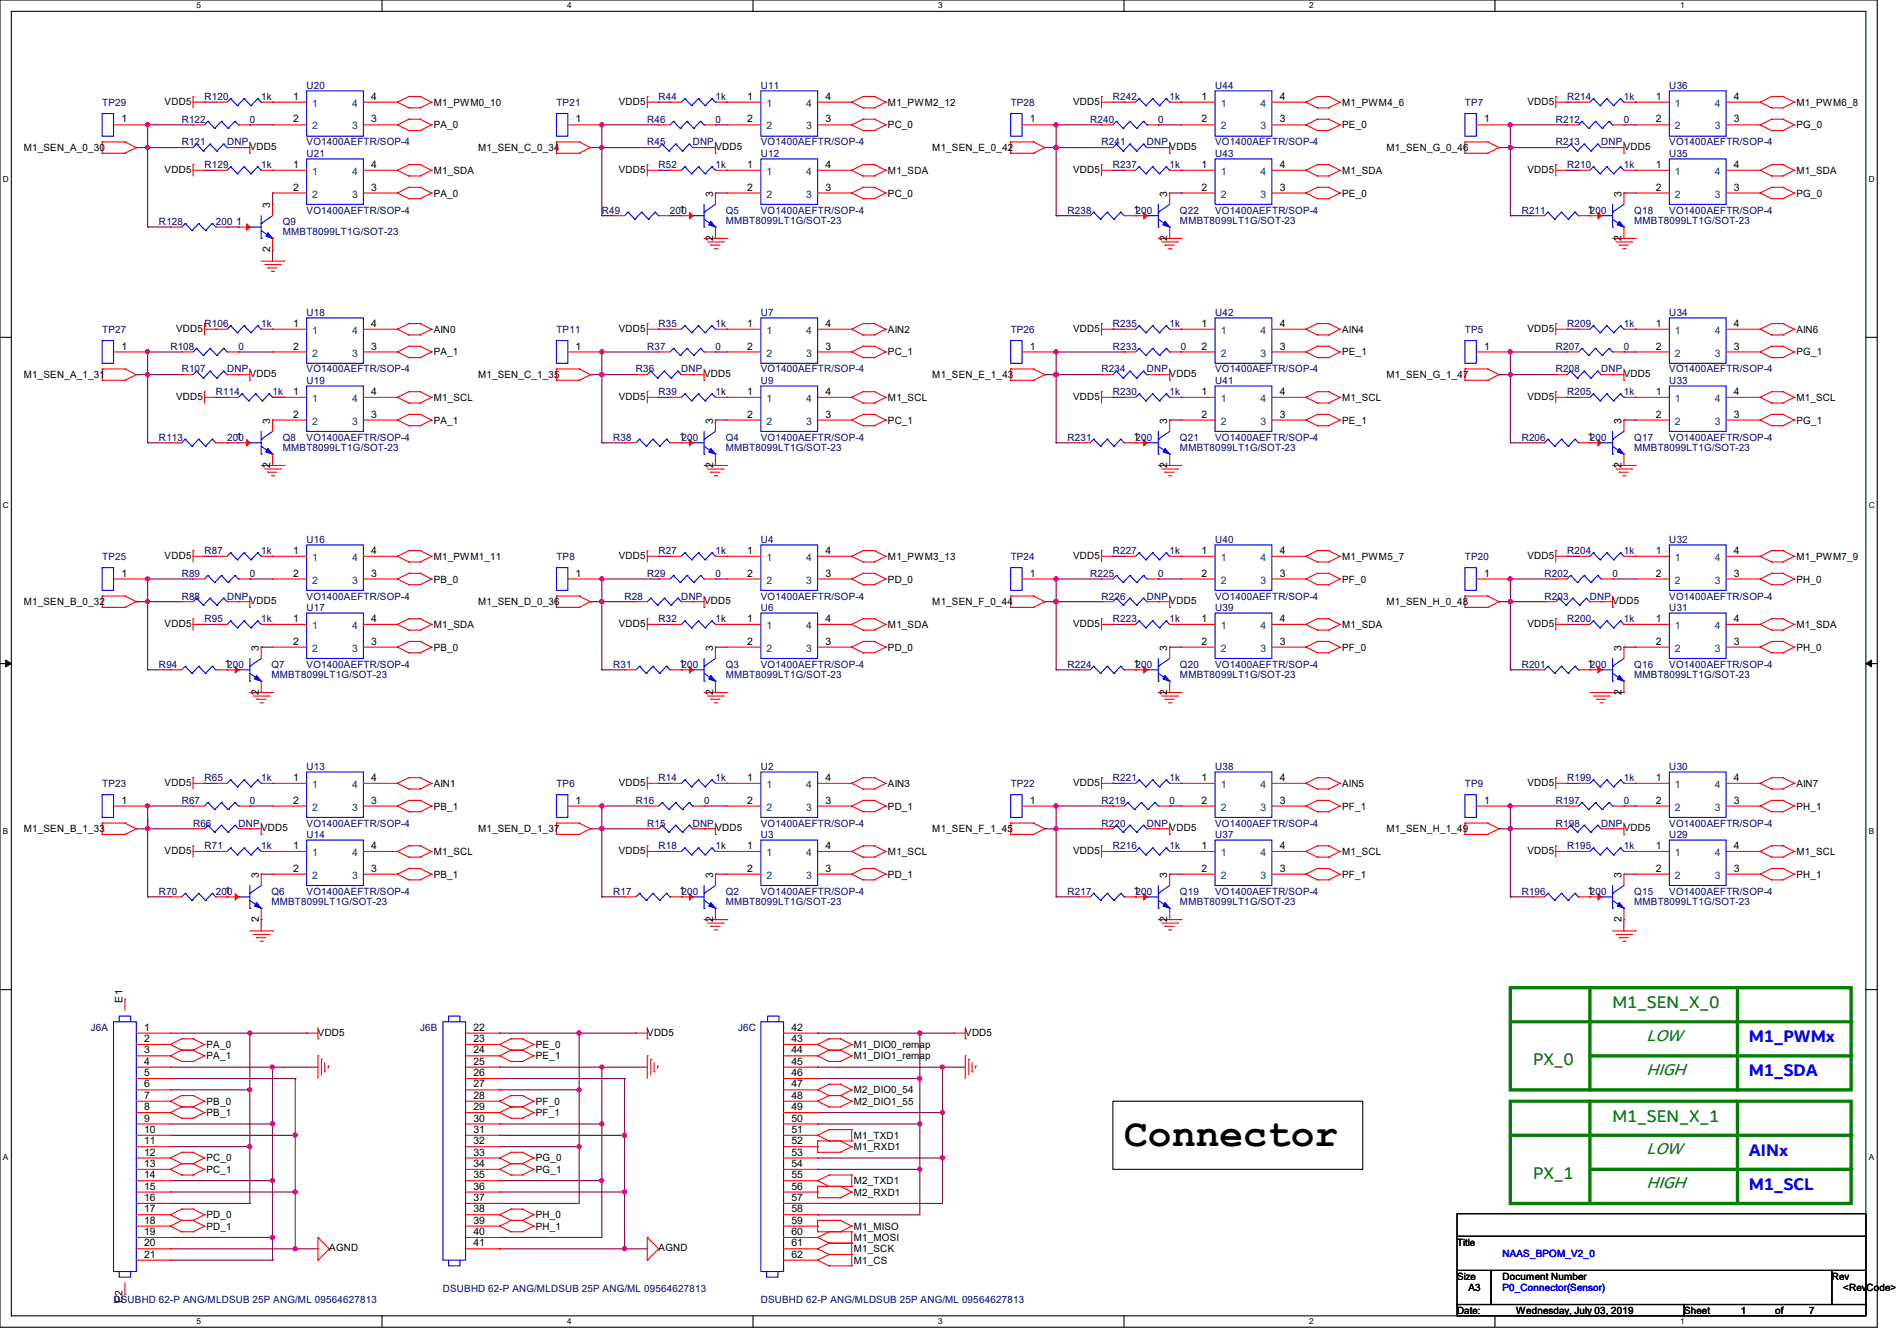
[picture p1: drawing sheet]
<svg xmlns="http://www.w3.org/2000/svg" width="297mm" height="210mm" viewBox="0 0 297 210" stroke-linecap="round" stroke-linejoin="round" font-family="sans-serif">
<defs><g id="words">
<text font-size="6.2" x="176" y="179.5">Connector</text>
<g font-size="2.8" fill="#008000">
<text x="252.5" y="157.9">M1_SEN_X_0</text>
<text x="240" y="166.8">PX_0</text>
<text x="257.8" y="163">LOW</text>
<text x="257.8" y="168.3">HIGH</text>
<text x="252.5" y="175.7">M1_SEN_X_1</text>
<text x="240" y="184.6">PX_1</text>
<text x="257.8" y="180.8">LOW</text>
<text x="257.8" y="186.1">HIGH</text>
</g>
<g font-size="2.8" fill="#00f">
<text x="273.8" y="163.2">M1_PWMx</text>
<text x="273.8" y="168.6">M1_SDA</text>
<text x="273.8" y="181">AINx</text>
<text x="273.8" y="186.4">M1_SCL</text>
</g>
<g font-size="1.6" fill="#000080">
<text x="16" y="16.6">TP29</text>
<text x="32" y="15.7">R120</text>
<text x="40.9" y="15.7">1k</text>
<text x="48" y="13.9">U20</text>
<text x="87.1" y="16.6">TP21</text>
<text x="103.1" y="15.7">R44</text>
<text x="112" y="15.7">1k</text>
<text x="119.1" y="13.9">U11</text>
<text x="158.2" y="16.6">TP28</text>
<text x="174.2" y="15.7">R242</text>
<text x="183.1" y="15.7">1k</text>
<text x="190.2" y="13.9">U44</text>
<text x="229.4" y="16.6">TP7</text>
<text x="245.4" y="15.7">R214</text>
<text x="254.2" y="15.7">1k</text>
<text x="261.4" y="13.9">U36</text>
<text x="28.4" y="22.8">R121</text>
<text x="28.4" y="19.2">R122</text>
<text x="35.6" y="22.8">DNP</text>
<text x="39.1" y="19.2">0</text>
<text x="48" y="22.8">VO1400AEFTR/SOP-4</text>
<text x="101.3" y="22.8">R45</text>
<text x="101.3" y="19.2">R46</text>
<text x="108.5" y="22.8">DNP</text>
<text x="112" y="19.2">0</text>
<text x="119.1" y="22.8">VO1400AEFTR/SOP-4</text>
<text x="170.7" y="19.2">R240</text>
<text x="172.5" y="22.8">R241</text>
<text x="179.6" y="22.8">DNP</text>
<text x="181.4" y="19.2">0</text>
<text x="190.2" y="22.8">VO1400AEFTR/SOP-4</text>
<text x="243.6" y="22.8">R213</text>
<text x="243.6" y="19.2">R212</text>
<text x="250.7" y="22.8">DNP</text>
<text x="254.2" y="19.2">0</text>
<text x="261.4" y="22.8">VO1400AEFTR/SOP-4</text>
<text x="32" y="26.3">R129</text>
<text x="40.9" y="26.3">1k</text>
<text x="48" y="24.6">U21</text>
<text x="103.1" y="26.3">R52</text>
<text x="112" y="26.3">1k</text>
<text x="119.1" y="24.6">U12</text>
<text x="174.2" y="26.3">R237</text>
<text x="183.1" y="26.3">1k</text>
<text x="190.2" y="24.6">U43</text>
<text x="245.4" y="26.3">R210</text>
<text x="254.2" y="26.3">1k</text>
<text x="261.4" y="24.6">U35</text>
<text x="24.9" y="35.2">R128</text>
<text x="33.8" y="35.2">200</text>
<text x="44.3" y="35.2">Q9</text>
<text x="48" y="33.4">VO1400AEFTR/SOP-4</text>
<text x="94.2" y="33.4">R49</text>
<text x="104.9" y="33.4">200</text>
<text x="113.6" y="33.4">Q5</text>
<text x="113.6" y="35.1">MMBT8099LT1G/SOT-23</text>
<text x="119.1" y="33.4">VO1400AEFTR/SOP-4</text>
<text x="167.1" y="33.4">R238</text>
<text x="184.7" y="33.4">Q22</text>
<text x="184.7" y="35.1">MMBT8099LT1G/SOT-23</text>
<text x="190.2" y="33.4">VO1400AEFTR/SOP-4</text>
<text x="238.3" y="33.4">R211</text>
<text x="255.9" y="33.4">Q18</text>
<text x="255.9" y="35.1">MMBT8099LT1G/SOT-23</text>
<text x="261.4" y="33.4">VO1400AEFTR/SOP-4</text>
<text x="44.3" y="36.8">MMBT8099LT1G/SOT-23</text>
<text x="16" y="52.1">TP27</text>
<text x="32" y="51.2">R106</text>
<text x="40.9" y="51.2">1k</text>
<text x="48" y="49.4">U18</text>
<text x="87.1" y="52.1">TP11</text>
<text x="103.1" y="51.2">R35</text>
<text x="112" y="51.2">1k</text>
<text x="119.1" y="49.4">U7</text>
<text x="158.2" y="52.1">TP26</text>
<text x="174.2" y="51.2">R235</text>
<text x="183.1" y="51.2">1k</text>
<text x="190.2" y="49.4">U42</text>
<text x="229.4" y="52.1">TP5</text>
<text x="245.4" y="51.2">R209</text>
<text x="254.2" y="51.2">1k</text>
<text x="261.4" y="49.4">U34</text>
<text x="26.7" y="54.8">R108</text>
<text x="28.4" y="58.3">R107</text>
<text x="35.6" y="58.3">DNP</text>
<text x="37.3" y="54.8">0</text>
<text x="48" y="58.3">VO1400AEFTR/SOP-4</text>
<text x="99.6" y="58.3">R36</text>
<text x="101.3" y="54.8">R37</text>
<text x="106.7" y="58.3">DNP</text>
<text x="112" y="54.8">0</text>
<text x="119.1" y="58.3">VO1400AEFTR/SOP-4</text>
<text x="172.5" y="58.3">R234</text>
<text x="174.2" y="54.8">R233</text>
<text x="179.6" y="58.3">DNP</text>
<text x="184.9" y="54.8">0</text>
<text x="190.2" y="58.3">VO1400AEFTR/SOP-4</text>
<text x="243.6" y="54.8">R207</text>
<text x="243.6" y="58.3">R208</text>
<text x="250.7" y="58.3">DNP</text>
<text x="254.2" y="54.8">0</text>
<text x="261.4" y="58.3">VO1400AEFTR/SOP-4</text>
<text x="33.8" y="61.9">R114</text>
<text x="42.7" y="61.9">1k</text>
<text x="48" y="60.1">U19</text>
<text x="103.1" y="61.9">R39</text>
<text x="112" y="61.9">1k</text>
<text x="119.1" y="60.1">U9</text>
<text x="174.2" y="61.9">R230</text>
<text x="183.1" y="61.9">1k</text>
<text x="190.2" y="60.1">U41</text>
<text x="245.4" y="61.9">R205</text>
<text x="254.2" y="61.9">1k</text>
<text x="261.4" y="60.1">U33</text>
<text x="24.9" y="69">R113</text>
<text x="35.6" y="69">200</text>
<text x="44.3" y="69">Q8</text>
<text x="44.3" y="70.6">MMBT8099LT1G/SOT-23</text>
<text x="48" y="69">VO1400AEFTR/SOP-4</text>
<text x="96" y="69">R38</text>
<text x="113.6" y="69">Q4</text>
<text x="113.6" y="70.6">MMBT8099LT1G/SOT-23</text>
<text x="119.1" y="69">VO1400AEFTR/SOP-4</text>
<text x="167.1" y="69">R231</text>
<text x="184.7" y="69">Q21</text>
<text x="184.7" y="70.6">MMBT8099LT1G/SOT-23</text>
<text x="190.2" y="69">VO1400AEFTR/SOP-4</text>
<text x="238.3" y="69">R206</text>
<text x="255.9" y="69">Q17</text>
<text x="255.9" y="70.6">MMBT8099LT1G/SOT-23</text>
<text x="261.4" y="69">VO1400AEFTR/SOP-4</text>
<text x="16" y="87.7">TP25</text>
<text x="32" y="86.8">R87</text>
<text x="40.9" y="86.8">1k</text>
<text x="48" y="85">U16</text>
<text x="87.1" y="87.7">TP8</text>
<text x="103.1" y="86.8">R27</text>
<text x="112" y="86.8">1k</text>
<text x="119.1" y="85">U4</text>
<text x="158.2" y="87.7">TP24</text>
<text x="174.2" y="86.8">R227</text>
<text x="183.1" y="86.8">1k</text>
<text x="190.2" y="85">U40</text>
<text x="229.4" y="87.7">TP20</text>
<text x="245.4" y="86.8">R204</text>
<text x="254.2" y="86.8">1k</text>
<text x="261.4" y="85">U32</text>
<text x="28.4" y="93.9">R88</text>
<text x="28.4" y="90.3">R89</text>
<text x="35.6" y="93.9">DNP</text>
<text x="39.1" y="90.3">0</text>
<text x="48" y="95.7">U17</text>
<text x="48" y="93.9">VO1400AEFTR/SOP-4</text>
<text x="97.8" y="93.9">R28</text>
<text x="101.3" y="90.3">R29</text>
<text x="106.7" y="93.9">DNP</text>
<text x="112" y="90.3">0</text>
<text x="119.1" y="95.7">U6</text>
<text x="119.1" y="93.9">VO1400AEFTR/SOP-4</text>
<text x="170.7" y="90.3">R225</text>
<text x="172.5" y="93.9">R226</text>
<text x="179.6" y="93.9">DNP</text>
<text x="181.4" y="90.3">0</text>
<text x="190.2" y="95.7">U39</text>
<text x="190.2" y="93.9">VO1400AEFTR/SOP-4</text>
<text x="241.8" y="90.3">R202</text>
<text x="241.8" y="93.9">R203</text>
<text x="248.9" y="93.9">DNP</text>
<text x="252.5" y="90.3">0</text>
<text x="261.4" y="95.7">U31</text>
<text x="261.4" y="93.9">VO1400AEFTR/SOP-4</text>
<text x="32" y="97.4">R95</text>
<text x="40.9" y="97.4">1k</text>
<text x="103.1" y="97.4">R32</text>
<text x="112" y="97.4">1k</text>
<text x="174.2" y="97.4">R223</text>
<text x="183.1" y="97.4">1k</text>
<text x="245.4" y="97.4">R200</text>
<text x="254.2" y="97.4">1k</text>
<text x="24.9" y="104.6">R94</text>
<text x="42.5" y="104.6">Q7</text>
<text x="42.5" y="106.2">MMBT8099LT1G/SOT-23</text>
<text x="48" y="104.6">VO1400AEFTR/SOP-4</text>
<text x="96" y="104.6">R31</text>
<text x="113.6" y="104.6">Q3</text>
<text x="113.6" y="106.2">MMBT8099LT1G/SOT-23</text>
<text x="119.1" y="104.6">VO1400AEFTR/SOP-4</text>
<text x="167.1" y="104.6">R224</text>
<text x="184.7" y="104.6">Q20</text>
<text x="184.7" y="106.2">MMBT8099LT1G/SOT-23</text>
<text x="190.2" y="104.6">VO1400AEFTR/SOP-4</text>
<text x="238.3" y="104.6">R201</text>
<text x="255.9" y="104.6">Q16</text>
<text x="255.9" y="106.2">MMBT8099LT1G/SOT-23</text>
<text x="261.4" y="104.6">VO1400AEFTR/SOP-4</text>
<text x="16" y="123.2">TP23</text>
<text x="28.4" y="125.9">R67</text>
<text x="32" y="122.3">R65</text>
<text x="39.1" y="125.9">0</text>
<text x="40.9" y="122.3">1k</text>
<text x="48" y="120.6">U13</text>
<text x="87.1" y="123.2">TP6</text>
<text x="99.6" y="125.9">R16</text>
<text x="103.1" y="122.3">R14</text>
<text x="110.2" y="125.9">0</text>
<text x="112" y="122.3">1k</text>
<text x="119.1" y="120.6">U2</text>
<text x="158.2" y="123.2">TP22</text>
<text x="172.5" y="125.9">R219</text>
<text x="174.2" y="122.3">R221</text>
<text x="183.1" y="122.3">1k</text>
<text x="183.1" y="125.9">0</text>
<text x="190.2" y="120.6">U38</text>
<text x="229.4" y="123.2">TP9</text>
<text x="243.6" y="125.9">R197</text>
<text x="245.4" y="122.3">R199</text>
<text x="254.2" y="122.3">1k</text>
<text x="254.2" y="125.9">0</text>
<text x="261.4" y="120.6">U30</text>
<text x="30.2" y="129.5">R66</text>
<text x="37.3" y="129.5">DNP</text>
<text x="48" y="131.2">U14</text>
<text x="48" y="129.5">VO1400AEFTR/SOP-4</text>
<text x="101.3" y="129.5">R15</text>
<text x="108.5" y="129.5">DNP</text>
<text x="119.1" y="129.5">VO1400AEFTR/SOP-4</text>
<text x="119.1" y="131.2">U3</text>
<text x="172.5" y="129.5">R220</text>
<text x="179.6" y="129.5">DNP</text>
<text x="190.2" y="131.2">U37</text>
<text x="190.2" y="129.5">VO1400AEFTR/SOP-4</text>
<text x="243.6" y="129.5">R198</text>
<text x="250.7" y="129.5">DNP</text>
<text x="261.4" y="131.2">U29</text>
<text x="261.4" y="129.5">VO1400AEFTR/SOP-4</text>
<text x="32" y="133">R71</text>
<text x="40.9" y="133">1k</text>
<text x="103.1" y="133">R18</text>
<text x="112" y="133">1k</text>
<text x="174.2" y="133">R216</text>
<text x="183.1" y="133">1k</text>
<text x="245.4" y="133">R195</text>
<text x="254.2" y="133">1k</text>
<text x="24.9" y="140.1">R70</text>
<text x="33.8" y="140.1">200</text>
<text x="42.5" y="140.1">Q6</text>
<text x="42.5" y="141.7">MMBT8099LT1G/SOT-23</text>
<text x="48" y="140.1">VO1400AEFTR/SOP-4</text>
<text x="96" y="140.1">R17</text>
<text x="113.6" y="140.1">Q2</text>
<text x="113.6" y="141.7">MMBT8099LT1G/SOT-23</text>
<text x="119.1" y="140.1">VO1400AEFTR/SOP-4</text>
<text x="167.1" y="140.1">R217</text>
<text x="184.7" y="140.1">Q19</text>
<text x="184.7" y="141.7">MMBT8099LT1G/SOT-23</text>
<text x="190.2" y="140.1">VO1400AEFTR/SOP-4</text>
<text x="238.3" y="140.1">R196</text>
<text x="255.9" y="140.1">Q15</text>
<text x="255.9" y="141.7">MMBT8099LT1G/SOT-23</text>
<text x="261.4" y="140.1">VO1400AEFTR/SOP-4</text>
<text x="14.2" y="161.5">J6A</text>
<text x="65.8" y="161.5">J6B</text>
<text x="115.6" y="161.5">J6C</text>
<text x="69.3" y="202.3">DSUBHD 62-P ANG/MLDSUB 25P ANG/ML 09564627813</text>
<text x="17.8" y="204.1">DSUBHD 62-P ANG/MLDSUB 25P ANG/ML 09564627813</text>
<text x="119.1" y="204.1">DSUBHD 62-P ANG/MLDSUB 25P ANG/ML 09564627813</text>
</g>
<g font-size="1.6">
<text x="25.8" y="16.4">VDD5</text>
<text x="45.9" y="15.6">1</text>
<text x="58.1" y="15.6">4</text>
<text x="67.9" y="16.6">M1_PWM0_10</text>
<text x="96.9" y="16.4">VDD5</text>
<text x="117" y="15.6">1</text>
<text x="129.2" y="15.6">4</text>
<text x="139" y="16.6">M1_PWM2_12</text>
<text x="168" y="16.4">VDD5</text>
<text x="188.1" y="15.6">1</text>
<text x="200.4" y="15.6">4</text>
<text x="210.1" y="16.6">M1_PWM4_6</text>
<text x="239.1" y="16.4">VDD5</text>
<text x="259.2" y="15.6">1</text>
<text x="271.5" y="15.6">4</text>
<text x="281.3" y="16.6">M1_PWM6_8</text>
<text x="3.7" y="23.7">M1_SEN_A_0_30</text>
<text x="19" y="19.2">1</text>
<text x="39.1" y="23.5">VDD5</text>
<text x="45.9" y="19.2">2</text>
<text x="58.1" y="19.2">3</text>
<text x="67.9" y="20.1">PA_0</text>
<text x="74.8" y="23.7">M1_SEN_C_0_34</text>
<text x="90.1" y="19.2">1</text>
<text x="112" y="23.5">VDD5</text>
<text x="117" y="19.2">2</text>
<text x="129.2" y="19.2">3</text>
<text x="139" y="20.1">PC_0</text>
<text x="146" y="23.7">M1_SEN_E_0_42</text>
<text x="161.2" y="19.2">1</text>
<text x="183.1" y="23.5">VDD5</text>
<text x="188.1" y="19.2">2</text>
<text x="200.4" y="19.2">3</text>
<text x="210.1" y="20.1">PE_0</text>
<text x="217.1" y="23.7">M1_SEN_G_0_46</text>
<text x="232.4" y="19.2">1</text>
<text x="254.3" y="23.5">VDD5</text>
<text x="259.2" y="19.2">2</text>
<text x="271.5" y="19.2">3</text>
<text x="281.3" y="20.1">PG_0</text>
<text x="25.8" y="27.1">VDD5</text>
<text x="45.9" y="26.3">1</text>
<text x="45.9" y="29.8">2</text>
<text x="58.1" y="29.8">3</text>
<text x="58.1" y="26.3">4</text>
<text x="67.9" y="27.2">M1_SDA</text>
<text x="96.9" y="27.1">VDD5</text>
<text x="117" y="26.3">1</text>
<text x="117" y="29.8">2</text>
<text x="129.2" y="29.8">3</text>
<text x="129.2" y="26.3">4</text>
<text x="139" y="27.2">M1_SDA</text>
<text x="168" y="27.1">VDD5</text>
<text x="188.1" y="26.3">1</text>
<text x="188.1" y="29.8">2</text>
<text x="200.4" y="29.8">3</text>
<text x="200.4" y="26.3">4</text>
<text x="210.1" y="27.2">M1_SDA</text>
<text x="239.1" y="27.1">VDD5</text>
<text x="259.2" y="26.3">1</text>
<text x="259.2" y="29.8">2</text>
<text x="271.5" y="29.8">3</text>
<text x="271.5" y="26.3">4</text>
<text x="281.3" y="27.2">M1_SDA</text>
<text x="37" y="35.2">1</text>
<text x="42.3" y="32.6" transform="rotate(-90 42.3 32.6)">3</text>
<text x="67.9" y="30.8">PA_0</text>
<text x="106.3" y="33.4">1</text>
<text x="111.6" y="30.8" transform="rotate(-90 111.6 30.8)">3</text>
<text x="139" y="30.8">PC_0</text>
<text x="177.5" y="33.4">1200</text>
<text x="182.8" y="30.8" transform="rotate(-90 182.8 30.8)">3</text>
<text x="210.1" y="30.8">PE_0</text>
<text x="248.6" y="33.4">1200</text>
<text x="253.9" y="30.8" transform="rotate(-90 253.9 30.8)">3</text>
<text x="281.3" y="30.8">PG_0</text>
<text x="42.3" y="39.5" transform="rotate(-90 42.3 39.5)">2</text>
<text x="111.6" y="37.7" transform="rotate(-90 111.6 37.7)">2</text>
<text x="182.8" y="37.7" transform="rotate(-90 182.8 37.7)">2</text>
<text x="253.9" y="37.7" transform="rotate(-90 253.9 37.7)">2</text>
<text x="27.6" y="51.9">VDD5</text>
<text x="45.9" y="51.2">1</text>
<text x="58.1" y="51.2">4</text>
<text x="67.9" y="52.1">AIN0</text>
<text x="96.9" y="51.9">VDD5</text>
<text x="117" y="51.2">1</text>
<text x="129.2" y="51.2">4</text>
<text x="139" y="52.1">AIN2</text>
<text x="168" y="51.9">VDD5</text>
<text x="188.1" y="51.2">1</text>
<text x="200.4" y="51.2">4</text>
<text x="210.1" y="52.1">AIN4</text>
<text x="239.1" y="51.9">VDD5</text>
<text x="259.2" y="51.2">1</text>
<text x="271.5" y="51.2">4</text>
<text x="281.3" y="52.1">AIN6</text>
<text x="3.7" y="59.2">M1_SEN_A_1_31</text>
<text x="19" y="54.7">1</text>
<text x="39.1" y="59.1">VDD5</text>
<text x="45.9" y="54.7">2</text>
<text x="58.1" y="54.7">3</text>
<text x="67.9" y="55.7">PA_1</text>
<text x="74.8" y="59.2">M1_SEN_C_1_35</text>
<text x="90.1" y="54.7">1</text>
<text x="110.2" y="59.1">VDD5</text>
<text x="117" y="54.7">2</text>
<text x="129.2" y="54.7">3</text>
<text x="139" y="55.7">PC_1</text>
<text x="146" y="59.2">M1_SEN_E_1_43</text>
<text x="161.2" y="54.7">1</text>
<text x="183.1" y="59.1">VDD5</text>
<text x="188.1" y="54.7">2</text>
<text x="200.4" y="54.7">3</text>
<text x="210.1" y="55.7">PE_1</text>
<text x="217.1" y="59.2">M1_SEN_G_1_47</text>
<text x="232.4" y="54.7">1</text>
<text x="254.3" y="59.1">VDD5</text>
<text x="259.2" y="54.7">2</text>
<text x="271.5" y="54.7">3</text>
<text x="281.3" y="55.7">PG_1</text>
<text x="27.6" y="62.6">VDD5</text>
<text x="45.9" y="61.8">1</text>
<text x="45.9" y="65.4">2</text>
<text x="58.1" y="65.4">3</text>
<text x="58.1" y="61.8">4</text>
<text x="67.9" y="62.8">M1_SCL</text>
<text x="96.9" y="62.6">VDD5</text>
<text x="117" y="61.8">1</text>
<text x="117" y="65.4">2</text>
<text x="129.2" y="65.4">3</text>
<text x="129.2" y="61.8">4</text>
<text x="139" y="62.8">M1_SCL</text>
<text x="168" y="62.6">VDD5</text>
<text x="188.1" y="61.8">1</text>
<text x="188.1" y="65.4">2</text>
<text x="200.4" y="65.4">3</text>
<text x="200.4" y="61.8">4</text>
<text x="210.1" y="62.8">M1_SCL</text>
<text x="239.1" y="62.6">VDD5</text>
<text x="259.2" y="61.8">1</text>
<text x="259.2" y="65.4">2</text>
<text x="271.5" y="65.4">3</text>
<text x="271.5" y="61.8">4</text>
<text x="281.3" y="62.8">M1_SCL</text>
<text x="37" y="69">1</text>
<text x="42.3" y="66.3" transform="rotate(-90 42.3 66.3)">3</text>
<text x="67.9" y="66.3">PA_1</text>
<text x="106.3" y="69">1200</text>
<text x="111.6" y="66.3" transform="rotate(-90 111.6 66.3)">3</text>
<text x="139" y="66.3">PC_1</text>
<text x="177.5" y="69">1200</text>
<text x="182.8" y="66.3" transform="rotate(-90 182.8 66.3)">3</text>
<text x="210.1" y="66.3">PE_1</text>
<text x="248.6" y="69">1200</text>
<text x="253.9" y="66.3" transform="rotate(-90 253.9 66.3)">3</text>
<text x="281.3" y="66.3">PG_1</text>
<text x="42.3" y="73.2" transform="rotate(-90 42.3 73.2)">2</text>
<text x="111.6" y="73.2" transform="rotate(-90 111.6 73.2)">2</text>
<text x="182.8" y="73.2" transform="rotate(-90 182.8 73.2)">2</text>
<text x="253.9" y="73.2" transform="rotate(-90 253.9 73.2)">2</text>
<text x="25.8" y="87.5">VDD5</text>
<text x="45.9" y="86.7">1</text>
<text x="58.1" y="86.7">4</text>
<text x="67.9" y="87.7">M1_PWM1_11</text>
<text x="96.9" y="87.5">VDD5</text>
<text x="117" y="86.7">1</text>
<text x="129.2" y="86.7">4</text>
<text x="139" y="87.7">M1_PWM3_13</text>
<text x="168" y="87.5">VDD5</text>
<text x="188.1" y="86.7">1</text>
<text x="200.4" y="86.7">4</text>
<text x="210.1" y="87.7">M1_PWM5_7</text>
<text x="239.1" y="87.5">VDD5</text>
<text x="259.2" y="86.7">1</text>
<text x="271.5" y="86.7">4</text>
<text x="281.3" y="87.7">M1_PWM7_9</text>
<text x="3.7" y="94.8">M1_SEN_B_0_32</text>
<text x="19" y="90.3">1</text>
<text x="39.1" y="94.6">VDD5</text>
<text x="45.9" y="90.3">2</text>
<text x="58.1" y="90.3">3</text>
<text x="67.9" y="91.2">PB_0</text>
<text x="74.8" y="94.8">M1_SEN_D_0_36</text>
<text x="90.1" y="90.3">1</text>
<text x="110.2" y="94.6">VDD5</text>
<text x="117" y="90.3">2</text>
<text x="129.2" y="90.3">3</text>
<text x="139" y="91.2">PD_0</text>
<text x="146" y="94.8">M1_SEN_F_0_44</text>
<text x="161.2" y="90.3">1</text>
<text x="183.1" y="94.6">VDD5</text>
<text x="188.1" y="90.3">2</text>
<text x="200.4" y="90.3">3</text>
<text x="210.1" y="91.2">PF_0</text>
<text x="217.1" y="94.8">M1_SEN_H_0_48</text>
<text x="232.4" y="90.3">1</text>
<text x="252.5" y="94.6">VDD5</text>
<text x="259.2" y="90.3">2</text>
<text x="271.5" y="90.3">3</text>
<text x="281.3" y="91.2">PH_0</text>
<text x="25.8" y="98.2">VDD5</text>
<text x="40.5" y="101.9" transform="rotate(-90 40.5 101.9)">3</text>
<text x="45.9" y="97.4">1</text>
<text x="45.9" y="101">2</text>
<text x="58.1" y="101">3</text>
<text x="58.1" y="97.4">4</text>
<text x="67.9" y="101.9">PB_0</text>
<text x="67.9" y="98.3">M1_SDA</text>
<text x="96.9" y="98.2">VDD5</text>
<text x="111.6" y="101.9" transform="rotate(-90 111.6 101.9)">3</text>
<text x="117" y="97.4">1</text>
<text x="117" y="101">2</text>
<text x="129.2" y="101">3</text>
<text x="129.2" y="97.4">4</text>
<text x="139" y="98.3">M1_SDA</text>
<text x="139" y="101.9">PD_0</text>
<text x="168" y="98.2">VDD5</text>
<text x="182.8" y="101.9" transform="rotate(-90 182.8 101.9)">3</text>
<text x="188.1" y="97.4">1</text>
<text x="188.1" y="101">2</text>
<text x="200.4" y="101">3</text>
<text x="200.4" y="97.4">4</text>
<text x="210.1" y="98.3">M1_SDA</text>
<text x="210.1" y="101.9">PF_0</text>
<text x="239.1" y="98.2">VDD5</text>
<text x="253.9" y="101.9" transform="rotate(-90 253.9 101.9)">3</text>
<text x="259.2" y="97.4">1</text>
<text x="259.2" y="101">2</text>
<text x="271.5" y="101">3</text>
<text x="271.5" y="97.4">4</text>
<text x="281.3" y="98.3">M1_SDA</text>
<text x="281.3" y="101.9">PH_0</text>
<text x="35.2" y="104.5">1200</text>
<text x="106.3" y="104.5">1200</text>
<text x="177.5" y="104.5">1200</text>
<text x="248.6" y="104.5">1200</text>
<text x="40.5" y="108.8" transform="rotate(-90 40.5 108.8)">2</text>
<text x="111.6" y="108.8" transform="rotate(-90 111.6 108.8)">2</text>
<text x="182.8" y="108.8" transform="rotate(-90 182.8 108.8)">2</text>
<text x="253.9" y="108.8" transform="rotate(-90 253.9 108.8)">2</text>
<text x="19" y="125.9">1</text>
<text x="25.8" y="123.1">VDD5</text>
<text x="45.9" y="122.3">1</text>
<text x="45.9" y="125.9">2</text>
<text x="58.1" y="125.9">3</text>
<text x="58.1" y="122.3">4</text>
<text x="67.9" y="123.2">AIN1</text>
<text x="90.1" y="125.9">1</text>
<text x="96.9" y="123.1">VDD5</text>
<text x="117" y="122.3">1</text>
<text x="117" y="125.9">2</text>
<text x="129.2" y="125.9">3</text>
<text x="129.2" y="122.3">4</text>
<text x="139" y="123.2">AIN3</text>
<text x="161.2" y="125.9">1</text>
<text x="168" y="123.1">VDD5</text>
<text x="188.1" y="122.3">1</text>
<text x="188.1" y="125.9">2</text>
<text x="200.4" y="125.9">3</text>
<text x="200.4" y="122.3">4</text>
<text x="210.1" y="123.2">AIN5</text>
<text x="232.4" y="125.9">1</text>
<text x="239.1" y="123.1">VDD5</text>
<text x="259.2" y="122.3">1</text>
<text x="259.2" y="125.9">2</text>
<text x="271.5" y="125.9">3</text>
<text x="271.5" y="122.3">4</text>
<text x="281.3" y="123.2">AIN7</text>
<text x="3.7" y="130.3">M1_SEN_B_1_33</text>
<text x="40.9" y="130.2">VDD5</text>
<text x="67.9" y="126.8">PB_1</text>
<text x="74.8" y="130.3">M1_SEN_D_1_37</text>
<text x="112" y="130.2">VDD5</text>
<text x="139" y="126.8">PD_1</text>
<text x="146" y="130.3">M1_SEN_F_1_45</text>
<text x="183.1" y="130.2">VDD5</text>
<text x="210.1" y="126.8">PF_1</text>
<text x="217.1" y="130.3">M1_SEN_H_1_49</text>
<text x="254.3" y="130.2">VDD5</text>
<text x="281.3" y="126.8">PH_1</text>
<text x="25.8" y="133.7">VDD5</text>
<text x="40.5" y="137.5" transform="rotate(-90 40.5 137.5)">3</text>
<text x="45.9" y="133">1</text>
<text x="45.9" y="136.5">2</text>
<text x="58.1" y="136.5">3</text>
<text x="58.1" y="133">4</text>
<text x="67.9" y="133.9">M1_SCL</text>
<text x="67.9" y="137.5">PB_1</text>
<text x="96.9" y="133.7">VDD5</text>
<text x="111.6" y="137.5" transform="rotate(-90 111.6 137.5)">3</text>
<text x="117" y="133">1</text>
<text x="117" y="136.5">2</text>
<text x="129.2" y="136.5">3</text>
<text x="129.2" y="133">4</text>
<text x="139" y="133.9">M1_SCL</text>
<text x="139" y="137.5">PD_1</text>
<text x="168" y="133.7">VDD5</text>
<text x="182.8" y="137.5" transform="rotate(-90 182.8 137.5)">3</text>
<text x="188.1" y="133">1</text>
<text x="188.1" y="136.5">2</text>
<text x="200.4" y="136.5">3</text>
<text x="200.4" y="133">4</text>
<text x="210.1" y="133.9">M1_SCL</text>
<text x="210.1" y="137.5">PF_1</text>
<text x="239.1" y="133.7">VDD5</text>
<text x="253.9" y="137.5" transform="rotate(-90 253.9 137.5)">3</text>
<text x="259.2" y="133">1</text>
<text x="259.2" y="136.5">2</text>
<text x="271.5" y="136.5">3</text>
<text x="271.5" y="133">4</text>
<text x="281.3" y="133.9">M1_SCL</text>
<text x="281.3" y="137.5">PH_1</text>
<text x="35.2" y="140.1">1</text>
<text x="106.3" y="140.1">1200</text>
<text x="177.5" y="140.1">1200</text>
<text x="248.6" y="140.1">1200</text>
<text x="40.5" y="144.4" transform="rotate(-90 40.5 144.4)">2</text>
<text x="111.6" y="144.4" transform="rotate(-90 111.6 144.4)">2</text>
<text x="182.8" y="144.4" transform="rotate(-90 182.8 144.4)">2</text>
<text x="253.9" y="144.4" transform="rotate(-90 253.9 144.4)">2</text>
<text x="19.2" y="157" transform="rotate(-90 19.2 157)">E1</text>
<text x="22.6" y="161.4">1</text>
<text x="74.1" y="161.4">22</text>
<text x="123.9" y="161.4">42</text>
<text x="22.6" y="163.2">2</text>
<text x="22.6" y="165">3</text>
<text x="22.6" y="166.8">4</text>
<text x="32.3" y="164.1">PA_0</text>
<text x="32.3" y="165.9">PA_1</text>
<text x="49.8" y="162.2">VDD5</text>
<text x="74.1" y="163.2">23</text>
<text x="74.1" y="165">24</text>
<text x="74.1" y="166.8">25</text>
<text x="83.9" y="164.1">PE_0</text>
<text x="83.9" y="165.9">PE_1</text>
<text x="101.3" y="162.2">VDD5</text>
<text x="123.9" y="163.2">43</text>
<text x="123.9" y="165">44</text>
<text x="123.9" y="166.8">45</text>
<text x="133.7" y="165.9">M1_DIO1_remap</text>
<text x="133.7" y="164.1">M1_DIO0_remap</text>
<text x="151.1" y="162.2">VDD5</text>
<text x="22.6" y="168.5">5</text>
<text x="22.6" y="170.3">6</text>
<text x="22.6" y="172.1">7</text>
<text x="22.6" y="173.9">8</text>
<text x="32.3" y="173">PB_0</text>
<text x="74.1" y="168.5">26</text>
<text x="74.1" y="170.3">27</text>
<text x="74.1" y="172.1">28</text>
<text x="74.1" y="173.9">29</text>
<text x="83.9" y="173">PF_0</text>
<text x="123.9" y="168.5">46</text>
<text x="123.9" y="170.3">47</text>
<text x="123.9" y="172.1">48</text>
<text x="123.9" y="173.9">49</text>
<text x="133.7" y="173">M2_DIO1_55</text>
<text x="133.7" y="171.2">M2_DIO0_54</text>
<text x="22.6" y="175.6">9</text>
<text x="22.6" y="177.4">10</text>
<text x="22.6" y="179.2">11</text>
<text x="32.3" y="174.8">PB_1</text>
<text x="74.1" y="175.6">30</text>
<text x="74.1" y="177.4">31</text>
<text x="74.1" y="179.2">32</text>
<text x="83.9" y="174.8">PF_1</text>
<text x="123.9" y="175.6">50</text>
<text x="123.9" y="177.4">51</text>
<text x="123.9" y="179.2">52</text>
<text x="133.7" y="178.3">M1_TXD1</text>
<text x="22.6" y="181">12</text>
<text x="22.6" y="182.8">13</text>
<text x="22.6" y="184.5">14</text>
<text x="32.3" y="181.9">PC_0</text>
<text x="32.3" y="183.7">PC_1</text>
<text x="74.1" y="181">33</text>
<text x="74.1" y="182.8">34</text>
<text x="74.1" y="184.5">35</text>
<text x="83.9" y="181.9">PG_0</text>
<text x="83.9" y="183.7">PG_1</text>
<text x="123.9" y="181">53</text>
<text x="123.9" y="182.8">54</text>
<text x="123.9" y="184.5">55</text>
<text x="133.7" y="180.1">M1_RXD1</text>
<text x="133.7" y="185.5">M2_TXD1</text>
<text x="22.6" y="186.3">15</text>
<text x="22.6" y="188.1">16</text>
<text x="22.6" y="189.9">17</text>
<text x="22.6" y="191.6">18</text>
<text x="32.3" y="190.8">PD_0</text>
<text x="74.1" y="186.3">36</text>
<text x="74.1" y="188.1">37</text>
<text x="74.1" y="189.9">38</text>
<text x="74.1" y="191.6">39</text>
<text x="83.9" y="190.8">PH_0</text>
<text x="123.9" y="186.3">56</text>
<text x="123.9" y="188.1">57</text>
<text x="123.9" y="189.9">58</text>
<text x="123.9" y="191.6">59</text>
<text x="133.7" y="187.2">M2_RXD1</text>
<text x="22.6" y="193.4">19</text>
<text x="22.6" y="195.2">20</text>
<text x="22.6" y="197">21</text>
<text x="32.3" y="192.6">PD_1</text>
<text x="51.6" y="196">AGND</text>
<text x="74.1" y="193.4">40</text>
<text x="74.1" y="195.2">41</text>
<text x="83.9" y="192.6">PH_1</text>
<text x="103.1" y="196">AGND</text>
<text x="123.9" y="193.4">60</text>
<text x="123.9" y="195.2">61</text>
<text x="123.9" y="197">62</text>
<text x="133.7" y="192.6">M1_MISO</text>
<text x="133.7" y="194.3">M1_MOSI</text>
<text x="133.7" y="196.1">M1_SCK</text>
<text x="133.7" y="197.9">M1_CS</text>
<text x="228.1" y="195.1">Title</text>
<text x="228.1" y="200.4">Size</text>
<text x="229.9" y="202.2">A3</text>
<text x="235.2" y="200.4">Document Number</text>
<text x="286.8" y="200.4">Rev</text>
<text x="288.6" y="202.2">&lt;RevCode&gt;</text>
<text x="19.2" y="204.1" transform="rotate(-90 19.2 204.1)">E2</text>
<text x="228.1" y="205.7">Date:</text>
<text x="237.4" y="205.7">Wednesday, July 03, 2019</text>
<text x="263.7" y="205.7">Sheet</text>
<text x="272.6" y="205.7">1</text>
<text x="277.9" y="205.7">of</text>
<text x="283.2" y="205.7">7</text>
</g>
<g font-size="1.6" fill="#004080">
<text x="48.9" y="16.7">1</text>
<text x="55.1" y="16.7">4</text>
<text x="120" y="16.7">1</text>
<text x="126.2" y="16.7">4</text>
<text x="191.1" y="16.7">1</text>
<text x="197.4" y="16.7">4</text>
<text x="262.3" y="16.7">1</text>
<text x="268.5" y="16.7">4</text>
<text x="48.9" y="20.3">2</text>
<text x="55.1" y="20.3">3</text>
<text x="120" y="20.3">2</text>
<text x="126.2" y="20.3">3</text>
<text x="191.1" y="20.3">2</text>
<text x="197.4" y="20.3">3</text>
<text x="262.3" y="20.3">2</text>
<text x="268.5" y="20.3">3</text>
<text x="48.9" y="27.4">1</text>
<text x="55.1" y="27.4">4</text>
<text x="120" y="27.4">1</text>
<text x="126.2" y="27.4">4</text>
<text x="191.1" y="27.4">1</text>
<text x="197.4" y="27.4">4</text>
<text x="262.3" y="27.4">1</text>
<text x="268.5" y="27.4">4</text>
<text x="48.9" y="30.9">2</text>
<text x="55.1" y="30.9">3</text>
<text x="120" y="30.9">2</text>
<text x="126.2" y="30.9">3</text>
<text x="191.1" y="30.9">2</text>
<text x="197.4" y="30.9">3</text>
<text x="262.3" y="30.9">2</text>
<text x="268.5" y="30.9">3</text>
<text x="48.9" y="52.3">1</text>
<text x="55.1" y="52.3">4</text>
<text x="120" y="52.3">1</text>
<text x="126.2" y="52.3">4</text>
<text x="191.1" y="52.3">1</text>
<text x="197.4" y="52.3">4</text>
<text x="262.3" y="52.3">1</text>
<text x="268.5" y="52.3">4</text>
<text x="48.9" y="55.8">2</text>
<text x="55.1" y="55.8">3</text>
<text x="120" y="55.8">2</text>
<text x="126.2" y="55.8">3</text>
<text x="191.1" y="55.8">2</text>
<text x="197.4" y="55.8">3</text>
<text x="262.3" y="55.8">2</text>
<text x="268.5" y="55.8">3</text>
<text x="48.9" y="63">1</text>
<text x="55.1" y="63">4</text>
<text x="120" y="63">1</text>
<text x="126.2" y="63">4</text>
<text x="191.1" y="63">1</text>
<text x="197.4" y="63">4</text>
<text x="262.3" y="63">1</text>
<text x="268.5" y="63">4</text>
<text x="48.9" y="66.5">2</text>
<text x="55.1" y="66.5">3</text>
<text x="120" y="66.5">2</text>
<text x="126.2" y="66.5">3</text>
<text x="191.1" y="66.5">2</text>
<text x="197.4" y="66.5">3</text>
<text x="262.3" y="66.5">2</text>
<text x="268.5" y="66.5">3</text>
<text x="48.9" y="87.8">1</text>
<text x="55.1" y="87.8">4</text>
<text x="120" y="87.8">1</text>
<text x="126.2" y="87.8">4</text>
<text x="191.1" y="87.8">1</text>
<text x="197.4" y="87.8">4</text>
<text x="262.3" y="87.8">1</text>
<text x="268.5" y="87.8">4</text>
<text x="48.9" y="91.4">2</text>
<text x="55.1" y="91.4">3</text>
<text x="120" y="91.4">2</text>
<text x="126.2" y="91.4">3</text>
<text x="191.1" y="91.4">2</text>
<text x="197.4" y="91.4">3</text>
<text x="262.3" y="91.4">2</text>
<text x="268.5" y="91.4">3</text>
<text x="48.9" y="98.5">1</text>
<text x="55.1" y="98.5">4</text>
<text x="120" y="98.5">1</text>
<text x="126.2" y="98.5">4</text>
<text x="191.1" y="98.5">1</text>
<text x="197.4" y="98.5">4</text>
<text x="262.3" y="98.5">1</text>
<text x="268.5" y="98.5">4</text>
<text x="48.9" y="102.1">2</text>
<text x="55.1" y="102.1">3</text>
<text x="120" y="102.1">2</text>
<text x="126.2" y="102.1">3</text>
<text x="191.1" y="102.1">2</text>
<text x="197.4" y="102.1">3</text>
<text x="262.3" y="102.1">2</text>
<text x="268.5" y="102.1">3</text>
<text x="48.9" y="123.4">1</text>
<text x="55.1" y="123.4">4</text>
<text x="120" y="123.4">1</text>
<text x="126.2" y="123.4">4</text>
<text x="191.1" y="123.4">1</text>
<text x="197.4" y="123.4">4</text>
<text x="262.3" y="123.4">1</text>
<text x="268.5" y="123.4">4</text>
<text x="48.9" y="127">2</text>
<text x="55.1" y="127">3</text>
<text x="120" y="127">2</text>
<text x="126.2" y="127">3</text>
<text x="191.1" y="127">2</text>
<text x="197.4" y="127">3</text>
<text x="262.3" y="127">2</text>
<text x="268.5" y="127">3</text>
<text x="48.9" y="134.1">1</text>
<text x="48.9" y="137.6">2</text>
<text x="55.1" y="137.6">3</text>
<text x="55.1" y="134.1">4</text>
<text x="120" y="134.1">1</text>
<text x="120" y="137.6">2</text>
<text x="126.2" y="137.6">3</text>
<text x="126.2" y="134.1">4</text>
<text x="191.1" y="134.1">1</text>
<text x="191.1" y="137.6">2</text>
<text x="197.4" y="137.6">3</text>
<text x="197.4" y="134.1">4</text>
<text x="262.3" y="134.1">1</text>
<text x="262.3" y="137.6">2</text>
<text x="268.5" y="137.6">3</text>
<text x="268.5" y="134.1">4</text>
</g>
<g font-size="1.6" fill="#00f">
<text x="235.2" y="196.8">NAAS_BPOM_V2_0</text>
<text x="235.2" y="202.2">P0_Connector(Sensor)</text>
</g>
<g font-size="1.3">
<text x="30.8" y="1.3">5</text>
<text x="88.8" y="1.3">4</text>
<text x="146.9" y="1.3">3</text>
<text x="205" y="1.3">2</text>
<text x="263.1" y="1.3">1</text>
<text x=".5" y="28.4">D</text>
<text x="292.6" y="28.4">D</text>
<text x=".5" y="79.5">C</text>
<text x="292.6" y="79.5">C</text>
<text x=".5" y="130.6">B</text>
<text x="292.6" y="130.6">B</text>
<text x=".5" y="181.7">A</text>
<text x="292.6" y="181.7">A</text>
<text x="30.8" y="207.4">5</text>
<text x="88.8" y="207.4">4</text>
<text x="146.9" y="207.4">3</text>
<text x="205" y="207.4">2</text>
<text x="263.1" y="207.4">1</text>
</g>
</g></defs>
<path d="M0 0h293.9v207.9h-293.9zM1.8 1.8h290.3v204.3h-290.3z" fill="none" stroke="#000" stroke-width=".17"/>
<g fill="#fff">
<path d="M30.8 .2h.7v1.4h-.7z"/>
<path d="M30.8 206.2h.7v1.4h-.7z"/>
</g>
<path d="M59.8 0v1.8M59.8 206.1v1.8" fill="none" stroke="#000" stroke-width=".17"/>
<g fill="#fff">
<path d="M88.8 .2h.7v1.4h-.7z"/>
<path d="M88.8 206.2h.7v1.4h-.7z"/>
</g>
<path d="M117.9 0v1.8M117.9 206.1v1.8" fill="none" stroke="#000" stroke-width=".17"/>
<g fill="#fff">
<path d="M146.9 .2h.7v1.4h-.7z"/>
<path d="M146.9 206.2h.7v1.4h-.7z"/>
</g>
<path d="M176 0v1.8M176 206.1v1.8" fill="none" stroke="#000" stroke-width=".17"/>
<g fill="#fff">
<path d="M205 .2h.7v1.4h-.7z"/>
<path d="M205 206.2h.7v1.4h-.7z"/>
</g>
<path d="M234.1 0v1.8M234.1 206.1v1.8" fill="none" stroke="#000" stroke-width=".17"/>
<g fill="#fff">
<path d="M263.1 .2h.6v1.4h-.6z"/>
<path d="M263.1 206.2h.6v1.4h-.6z"/>
<path d="M.5 27.3h.9v1.4h-.9z"/>
<path d="M292.6 27.3h.9v1.4h-.9z"/>
<path d="M.5 78.4h.9v1.4h-.9z"/>
<path d="M292.6 78.4h.9v1.4h-.9z"/>
</g>
<path d="M0 52.8h1.8M292.1 52.8h1.8" fill="none" stroke="#000" stroke-width=".17"/>
<g fill="#fff">
<path d="M.5 129.5h.8v1.4h-.8z"/>
<path d="M292.6 129.5h.8v1.4h-.8z"/>
</g>
<path d="M0 103.9h1.8M292.1 103.9h1.8" fill="none" stroke="#000" stroke-width=".17"/>
<path d="M.9 103.4l.9 .5-.9 .5zM292.1 103.9l.9-.5v1z" fill="#000" stroke="#000" stroke-width=".16"/>
<g fill="#fff">
<path d="M.5 180.5h.8v1.4h-.8z"/>
<path d="M292.6 180.5h.8v1.4h-.8z"/>
</g>
<path d="M0 155h1.8M292.1 155h1.8M174.2 172.5h39.2v10.6h-39.2z" fill="none" stroke="#000" stroke-width=".17"/>
<path d="M236.5 154.7h53.3v16h-53.3zM248.9 154.7v16" fill="none" stroke="#008000" stroke-width=".51"/>
<circle cx="248.9" cy="170.7" r=".25" fill="#008000"/>
<path d="M248.9 165.4h40.9" fill="none" stroke="#008000" stroke-width=".51"/>
<circle cx="289.8" cy="165.4" r=".25" fill="#008000"/>
<path d="M272 154.7v16" fill="none" stroke="#008000" stroke-width=".51"/>
<circle cx="272" cy="170.7" r=".25" fill="#008000"/>
<path d="M236.5 160h53.3" fill="none" stroke="#008000" stroke-width=".51"/>
<circle cx="289.8" cy="160" r=".25" fill="#008000"/>
<path d="M248.9 183.1h40.9" fill="none" stroke="#008000" stroke-width=".51"/>
<circle cx="289.8" cy="183.1" r=".25" fill="#008000"/>
<path d="M248.9 172.5v16" fill="none" stroke="#008000" stroke-width=".51"/>
<circle cx="248.9" cy="188.5" r=".25" fill="#008000"/>
<path d="M236.5 172.5h53.3v16h-53.3zM272 172.5v16" fill="none" stroke="#008000" stroke-width=".51"/>
<circle cx="272" cy="188.5" r=".25" fill="#008000"/>
<path d="M236.5 177.8h53.3" fill="none" stroke="#008000" stroke-width=".51"/>
<circle cx="289.8" cy="177.8" r=".25" fill="#008000"/>
<g fill="none" stroke="#800040" stroke-width=".17">
<path d="M23.1 19.6h.1M23.1 19.6v16M23.1 19.6h7.1M32 16h.1M32 16h1.8M39.1 19.6h.1M39.1 19.6h3.6M94.2 19.6h.1M94.2 19.6h8.9M94.2 19.6v14.2M103.1 16h.1M103.1 16h1.8"/>
<path d="M112 19.6h.1M112 19.6h1.8M165.4 19.6h.1M165.4 19.6h7.1M165.4 19.6v14.2M174.2 16h1.8M176 16h.1M181.4 19.6h.1M181.4 19.6h3.5M236.5 19.6h.1M236.5 19.6h8.9M236.5 19.6v14.2"/>
<path d="M245.4 16h.1M245.4 16h1.7M254.3 19.6h.1M254.3 19.6h1.7M21.3 23.1h.1M21.3 23.1h7.1M23.1 23.1h.1M23.1 35.6h.1M23.1 35.6h3.6M32 26.7h.1M32 26.7h1.8M35.6 35.6h1.7"/>
<path d="M37.3 35.6h.1M42.7 39.1h.1M42.7 30.2h.1M42.7 30.2v1.8M42.7 39.1v1.8M92.5 23.1h8.8M94.2 23.1h.1M94.2 33.8h.1M94.2 33.8h1.8M103.1 26.7h.1M103.1 26.7h1.8M104.9 33.8h1.8"/>
<path d="M106.7 33.8h.1M112 30.2h.1M112 30.2h1.8M163.6 23.1h8.9M165.4 23.1h.1M165.4 33.8h.1M165.4 33.8h3.5M174.2 26.7h1.8M176 26.7h.1M183.1 30.2h1.8M184.9 30.2h.1M234.7 23.1h.1"/>
<path d="M234.7 23.1h8.9M236.5 23.1h.1M236.5 33.8h.1M236.5 33.8h3.5M245.4 26.7h.1M245.4 26.7h1.7M254.3 30.2h.1M254.3 30.2h1.7M21.3 58.7h7.1M23.1 58.7h.1M23.1 55.1h.1M23.1 55.1v14.2"/>
<path d="M23.1 55.1h5.3M37.3 55.1h.1M37.3 55.1h5.4M92.5 58.7h.1M92.5 58.7h7.1M94.2 55.1h.1M94.2 58.7h.1M94.2 55.1h8.9M94.2 55.1v14.2M103.1 51.6h.1M103.1 51.6h1.8M112 55.1h.1"/>
<path d="M112 55.1h1.8M163.6 58.7h.1M163.6 58.7h8.9M165.4 55.1h.1M165.4 58.7h.1M165.4 55.1h10.6M165.4 55.1v14.2M172.5 58.7h.1M174.2 51.6h.1M174.2 51.6h1.8M176 55.1h.1M234.7 58.7h.1"/>
<path d="M234.7 58.7h8.9M236.5 55.1h.1M236.5 58.7h.1M236.5 55.1h8.9M236.5 55.1v14.2M245.4 51.6h.1M245.4 51.6h1.7M254.3 55.1h.1M254.3 55.1h1.7M23.1 69.3h.1M23.1 69.3h3.6M33.8 62.2h.1"/>
<path d="M33.8 62.2h1.8M35.6 69.3h.1M35.6 69.3h1.7M42.7 62.2h1.7M44.4 62.2h.1M94.2 69.3h.1M94.2 69.3h3.6M103.1 62.2h.1M103.1 62.2h1.8M112 65.8h.1M112 65.8h1.8M165.4 69.3h.1"/>
<path d="M165.4 69.3h3.5M174.2 62.2h.1M174.2 62.2h1.8M183.1 65.8h.1M183.1 65.8h1.8M236.5 69.3h.1M236.5 69.3h3.5M245.4 62.2h.1M245.4 62.2h1.7M254.3 65.8h.1M254.3 65.8h1.7M21.3 94.2h.1"/>
<path d="M21.3 94.2h7.1M23.1 94.2h.1M23.1 90.7h.1M23.1 90.7v14.2M23.1 90.7h7.1M32 87.1h.1M32 97.8h.1M32 87.1h1.8M32 97.8h1.8M39.1 90.7h.1M39.1 90.7h3.6M92.5 94.2h.1"/>
<path d="M92.5 94.2h7.1M94.2 90.7h.1M94.2 94.2h.1M94.2 90.7h8.9M94.2 90.7v14.2M103.1 87.1h.1M103.1 97.8h.1M103.1 87.1h1.8M103.1 97.8h1.8M112 90.7h.1M112 90.7h1.8M163.6 94.2h.1"/>
<path d="M163.6 94.2h8.9M165.4 90.7h.1M165.4 94.2h.1M165.4 90.7h7.1M165.4 90.7v14.2M172.5 94.2h.1M172.5 90.7h.1M174.2 87.1h.1M174.2 97.8h.1M174.2 87.1h1.8M174.2 97.8h1.8M181.4 90.7h.1"/>
<path d="M181.4 90.7h3.5M234.7 94.2h.1M234.7 94.2h7.1M236.5 90.7h.1M236.5 94.2h.1M236.5 90.7h7.1M236.5 90.7v14.2M245.4 87.1h.1M245.4 97.8h.1M245.4 87.1h1.7M245.4 97.8h1.7M252.5 90.7h.1"/>
<path d="M252.5 90.7h3.5M23.1 104.9h.1M23.1 104.9h3.6M40.9 101.3h.1M40.9 101.3h1.8M94.2 104.9h.1M94.2 104.9h3.6M112 101.3h.1M112 101.3h1.8M165.4 104.9h.1M165.4 104.9h3.5M183.1 101.3h.1"/>
<path d="M183.1 101.3h1.8M236.5 104.9h.1M236.5 104.9h3.5M250.7 108.5h.1M250.7 108.5h3.6M254.3 101.3h.1M254.3 101.3h1.7M21.3 129.8h.1M21.3 129.8h8.9M23.1 129.8h.1M23.1 126.2h.1M23.1 126.2v14.3"/>
<path d="M23.1 126.2h7.1M32 122.7h.1M32 133.3h.1M32 122.7h1.8M32 133.3h1.8M39.1 126.2h.1M39.1 126.2h3.6M40.9 136.9h.1M40.9 136.9h1.8M92.5 129.8h.1M92.5 129.8h8.8M94.2 126.2h.1"/>
<path d="M94.2 129.8h.1M94.2 126.2h7.1M94.2 126.2v14.3M103.1 122.7h.1M103.1 133.3h.1M103.1 122.7h1.8M103.1 133.3h1.8M110.2 126.2h.1M110.2 126.2h3.6M112 136.9h.1M112 136.9h1.8M163.6 129.8h.1"/>
<path d="M163.6 129.8h8.9M165.4 126.2h.1M165.4 129.8h.1M165.4 126.2h8.8M165.4 126.2v14.3M172.5 129.8h.1M174.2 122.7h.1M174.2 133.3h.1M174.2 126.2h.1M174.2 122.7h1.8M174.2 133.3h1.8M183.1 126.2h.1"/>
<path d="M183.1 136.9h.1M183.1 126.2h1.8M183.1 136.9h1.8M234.7 129.8h.1M234.7 129.8h8.9M236.5 126.2h.1M236.5 129.8h.1M236.5 126.2h8.9M236.5 126.2v14.3M245.4 122.7h.1M245.4 133.3h.1M245.4 122.7h1.7"/>
<path d="M245.4 133.3h1.7M254.3 126.2h.1M254.3 136.9h.1M254.3 126.2h1.7M254.3 136.9h1.7M23.1 140.5h.1M23.1 140.5h3.6M40.9 144h.1M40.9 144v1.8M94.2 140.5h.1M94.2 140.5h3.6M165.4 140.5h.1"/>
<path d="M165.4 140.5h3.5M236.5 140.5h.1M236.5 140.5h3.5M254.3 145.8h.1M254.3 144v1.8M26.7 161.8h21.3M26.7 167.1h23.1M26.7 168.9h19.5M26.7 170.7h12.4M26.7 176h16M26.7 177.8h19.5M26.7 179.6h12.4"/>
<path d="M39.1 161.8h.1M39.1 170.7h.1M39.1 179.6h.1M39.1 161.8v26.7M42.7 167.1h.1M42.7 176h.1M42.7 167.1v30.3M46.2 168.9h.1M46.2 177.8h.1M46.2 168.9v26.7M48 161.8h.1M78.2 161.8h.1"/>
<path d="M78.2 168.9h.1M78.2 170.7h.1M78.2 176h.1M78.2 177.8h.1M78.2 179.6h.1M78.2 167.1h.1M78.2 161.8h21.4M78.2 167.1h23.1M78.2 168.9h19.6M78.2 170.7h12.5M78.2 176h16M78.2 177.8h19.6"/>
<path d="M78.2 179.6h12.5M90.7 170.7h.1M90.7 161.8h.1M90.7 179.6h.1M90.7 161.8v26.7h-12.5M94.2 167.1h.1M94.2 176h.1M94.2 167.1v26.7h-16M97.8 168.9h.1M97.8 177.8h.1M97.8 168.9v26.7M128 168.9h.1"/>
<path d="M128 174.2h.1M128 167.1h.1M128 176h.1M128 161.8h.1M128 161.8h21.4M128 167.1h23.1M128 168.9h16M128 176h16M128 174.2h19.6M144 161.8h.1M144 168.9h.1M144 176h.1"/>
<path d="M144 161.8v28.4h-16M147.6 167.1h.1M147.6 174.2h.1M147.6 167.1v21.4h-19.6M26.7 184.9h16M26.7 186.7h19.5M26.7 188.5h12.4M26.7 193.8h16M26.7 195.6h23.1M26.7 197.4h16M39.1 188.5h.1M42.7 184.9h.1"/>
<path d="M42.7 193.8h.1M42.7 197.4h.1M46.2 186.7h.1M46.2 195.6h.1M49.8 195.6h.1M78.2 184.9h.1M78.2 186.7h.1M78.2 188.5h.1M78.2 193.8h.1M78.2 195.6h.1M78.2 184.9h16M78.2 186.7h19.6"/>
<path d="M78.2 195.6h23.1M94.2 184.9h.1M97.8 186.7h.1M97.8 195.6h.1M128 181.4h.1M128 183.1h.1M128 188.5h.1M128 190.2h.1M128 181.4h19.6M128 183.1h16M144 183.1h.1M147.6 181.4h.1"/>
</g>
<g fill="#f0f" stroke="#f0f" stroke-width=".17">
<circle cx="23.1" cy="23.1" r=".32"/>
<circle cx="23.1" cy="19.5" r=".32"/>
<circle cx="23.1" cy="58.7" r=".32"/>
<circle cx="23.1" cy="55.1" r=".32"/>
<circle cx="23.1" cy="94.2" r=".32"/>
<circle cx="23.1" cy="90.7" r=".32"/>
<circle cx="23.1" cy="129.8" r=".32"/>
<circle cx="23.1" cy="126.2" r=".32"/>
<circle cx="94.2" cy="23.1" r=".32"/>
<circle cx="94.2" cy="19.5" r=".32"/>
<circle cx="94.2" cy="55.1" r=".32"/>
<circle cx="94.2" cy="58.7" r=".32"/>
<circle cx="94.2" cy="94.2" r=".32"/>
<circle cx="94.2" cy="90.7" r=".32"/>
<circle cx="94.2" cy="129.8" r=".32"/>
<circle cx="94.2" cy="126.2" r=".32"/>
<circle cx="165.3" cy="23.1" r=".32"/>
<circle cx="165.3" cy="19.5" r=".32"/>
<circle cx="165.3" cy="58.7" r=".32"/>
<circle cx="165.3" cy="55.1" r=".32"/>
<circle cx="165.3" cy="94.2" r=".32"/>
<circle cx="165.3" cy="90.7" r=".32"/>
<circle cx="165.3" cy="129.8" r=".32"/>
<circle cx="236.5" cy="23.1" r=".32"/>
<circle cx="236.5" cy="19.5" r=".32"/>
<circle cx="236.5" cy="55.1" r=".32"/>
<circle cx="236.5" cy="58.7" r=".32"/>
<circle cx="236.5" cy="94.2" r=".32"/>
<circle cx="236.5" cy="90.7" r=".32"/>
<circle cx="236.5" cy="129.8" r=".32"/>
<circle cx="236.5" cy="126.2" r=".32"/>
<circle cx="39.1" cy="161.8" r=".32"/>
<circle cx="42.7" cy="167.1" r=".32"/>
<circle cx="39.1" cy="170.7" r=".32"/>
<circle cx="42.7" cy="176" r=".32"/>
<circle cx="46.2" cy="177.8" r=".32"/>
<circle cx="39.1" cy="179.6" r=".32"/>
<circle cx="42.7" cy="184.9" r=".32"/>
<circle cx="46.2" cy="186.7" r=".32"/>
<circle cx="42.7" cy="193.8" r=".32"/>
<circle cx="46.2" cy="195.6" r=".32"/>
<circle cx="90.7" cy="161.8" r=".32"/>
<circle cx="94.2" cy="176" r=".32"/>
<circle cx="94.2" cy="184.9" r=".32"/>
<circle cx="97.8" cy="186.7" r=".32"/>
<circle cx="97.8" cy="177.8" r=".32"/>
<circle cx="90.7" cy="179.6" r=".32"/>
<circle cx="97.8" cy="195.6" r=".32"/>
<circle cx="144" cy="161.8" r=".32"/>
<circle cx="147.6" cy="174.2" r=".32"/>
<circle cx="147.6" cy="167.1" r=".32"/>
<circle cx="144" cy="176" r=".32"/>
<circle cx="144" cy="168.9" r=".32"/>
<circle cx="147.6" cy="181.3" r=".32"/>
<circle cx="144" cy="183.1" r=".32"/>
<circle cx="90.7" cy="170.7" r=".32"/>
<circle cx="94.2" cy="167.1" r=".32"/>
<circle cx="165.3" cy="126.2" r=".32"/>
</g>
<g fill="none" stroke="#f00" stroke-width=".17">
<path d="M17.8 19.6h5.3M23.1 19.6h.1M30.2 15.1h.1M30.2 19.6h.1M30.2 16h1.8M30.2 15.1v1.8M30.2 19.6h1.8M32 16h.1M33.8 16h.1M33.8 16h1.8M37.3 19.6h1.8M39.1 19.6h.1"/>
<path d="M40.9 16h7.1M42.7 16h.1M42.7 19.6h.1M42.7 19.6h5.3M56.9 16h5.3M56.9 19.6h5.3M62.2 19.6h.1M62.2 16h.1M62.2 19.6l1.8 .8M62.2 16l1.8 .9M64 18.7h.1M64 15.1h.1"/>
<path d="M64 16.9h.1M64 18.7l-1.8 .9M64 18.7h1.8M64 15.1l-1.8 .9M64 15.1h1.8M64 16.9h1.8M65.8 18.7h.1M65.8 15.1h.1M65.8 16.9h.1M65.8 18.7l1.8 .9M65.8 15.1l1.8 .9M67.6 19.6h.1"/>
<path d="M67.6 16h.1M67.6 19.6l-1.8 .8M67.6 16l-1.8 .9M88.9 19.6h5.3M94.2 19.6h.1M101.3 15.1h.1M101.3 16h1.8M101.3 15.1v1.8M103.1 16h.1M103.1 19.6h.1M103.1 19.6h1.8M104.9 16h.1"/>
<path d="M104.9 16h1.8M110.2 19.6h1.8M112 19.6h.1M112 16h7.1M113.8 16h.1M113.8 19.6h.1M113.8 19.6h5.3M128 16h5.3M128 19.6h5.3M133.3 19.6h.1M133.3 16h.1M133.3 19.6l1.8 .8"/>
<path d="M133.3 16l1.8 .9M135.1 18.7h.1M135.1 15.1h.1M135.1 16.9h.1M135.1 18.7h1.8M135.1 15.1h1.8M135.1 16.9h1.8M135.1 18.7l-1.8 .9M135.1 15.1l-1.8 .9M136.9 18.7h.1M136.9 15.1h.1M136.9 16.9h.1"/>
<path d="M136.9 18.7l1.8 .9M136.9 15.1l1.8 .9M138.7 19.6h.1M138.7 16h.1M138.7 19.6l-1.8 .8M138.7 16l-1.8 .9M160 19.6h5.4M165.4 19.6h.1M172.5 15.1h.1M172.5 19.6h.1M172.5 16h1.7M172.5 15.1v1.8"/>
<path d="M172.5 19.6h1.7M174.2 16h.1M176 16h.1M176 16h1.8M179.6 19.6h1.8M181.4 19.6h.1M183.1 16h7.1M184.9 16h.1M184.9 19.6h.1M184.9 19.6h5.3M199.1 16h5.4M199.1 19.6h5.4"/>
<path d="M204.5 16h.1M204.5 19.6h.1M204.5 16l1.7 .9M204.5 19.6l1.7 .8M206.2 15.1h.1M206.2 16.9h.1M206.2 18.7h.1M206.2 18.7h1.8M206.2 15.1h1.8M206.2 16.9h1.8M206.2 15.1l-1.7 .9M206.2 18.7l-1.7 .9"/>
<path d="M208 15.1h.1M208 16.9h.1M208 18.7h.1M208 15.1l1.8 .9M208 18.7l1.8 .9M209.8 16h.1M209.8 19.6h.1M209.8 16l-1.8 .9M209.8 19.6l-1.8 .8M231.1 19.6h5.4M236.5 19.6h.1M243.6 15.1h.1"/>
<path d="M243.6 16h1.8M243.6 15.1v1.8M245.4 16h.1M245.4 19.6h.1M245.4 19.6h1.7M247.1 16h.1M247.1 16h1.8M252.5 19.6h1.8M254.3 19.6h.1M254.3 16h7.1M256 16h.1M256 19.6h.1"/>
<path d="M256 19.6h5.4M270.3 16h5.3M270.3 19.6h5.3M275.6 16h.1M275.6 19.6h.1M275.6 16l1.8 .9M275.6 19.6l1.8 .8M277.4 15.1h.1M277.4 16.9h.1M277.4 18.7h.1M277.4 18.7h1.7M277.4 15.1h1.7"/>
<path d="M277.4 16.9h1.7M277.4 15.1l-1.8 .9M277.4 18.7l-1.8 .9M279.1 15.1h.1M279.1 16.9h.1M279.1 18.7h.1M279.1 15.1l1.8 .9M279.1 18.7l1.8 .9M280.9 16h.1M280.9 19.6h.1M280.9 16l-1.8 .9M280.9 19.6l-1.8 .8"/>
<path d="M16 24h.1M16 22.2h.1M16 22.2h3.6M16 24h3.6M16 22.2v1.8M19.6 22.2h.1M19.6 24h.1M19.6 22.2l1.7 .9M21.3 23.1h.1M21.3 23.1l-1.7 .9M26.7 35.6h.1M26.7 35.6h1.7"/>
<path d="M28.4 23.1h.1M28.4 23.1h1.8M30.2 25.8h.1M30.2 25.8v1.8M30.2 26.7h1.8M32 26.7h.1M33.8 26.7h.1M33.8 26.7h1.8M33.8 35.6h1.8M35.6 35.6h.1M35.6 23.1h3.5M37.3 23.1h.1"/>
<path d="M37.3 35.6h.1M37.3 35.6h1.8M39.1 24h.1M39.1 22.2v1.8M40.9 26.7h7.1M42.7 26.7h.1M42.7 39.1h.1M42.7 32h.1M42.7 30.2h.1M42.7 30.2h5.3M42.7 32v1.8M42.7 37.3v1.8"/>
<path d="M56.9 26.7h5.3M56.9 30.2h5.3M62.2 30.2h.1M62.2 26.7h.1M62.2 30.2l1.8 .9M62.2 26.7l1.8 .9M64 20.4h.1M64 29.3h.1M64 31.1h.1M64 25.8h.1M64 27.6h.1M64 20.4h1.8"/>
<path d="M64 29.3l-1.8 .9M64 29.3h1.8M64 31.1h1.8M64 25.8l-1.8 .9M64 25.8h1.8M64 27.6h1.8M65.8 20.4h.1M65.8 29.3h.1M65.8 31.1h.1M65.8 25.8h.1M65.8 27.6h.1M65.8 29.3l1.8 .9"/>
<path d="M65.8 25.8l1.8 .9M67.6 30.2h.1M67.6 26.7h.1M67.6 30.2l-1.8 .9M67.6 26.7l-1.8 .9M87.1 24h.1M87.1 22.2h.1M87.1 22.2h3.6M87.1 24h3.6M87.1 22.2v1.8M90.7 22.2h.1M90.7 24h.1"/>
<path d="M90.7 22.2l1.8 .9M92.5 23.1h.1M92.5 23.1l-1.8 .9M96 33.8h.1M96 33.8h1.8M101.3 25.8h.1M101.3 23.1h.1M101.3 26.7h1.8M101.3 23.1h1.8M101.3 25.8v1.8M103.1 26.7h.1M103.1 33.8h1.8"/>
<path d="M104.9 33.8h.1M104.9 26.7h.1M104.9 26.7h1.8M106.7 33.8h.1M106.7 33.8h1.8M108.5 23.1h3.5M110.2 23.1h.1M110.2 37.3h3.6M110.8 37.9h2.4M111.3 38.4h.1M111.3 38.4h1.4M111.8 38.9h.4"/>
<path d="M112 24h.1M112 37.3h.1M112 30.2h.1M112 26.7h7.1M112 22.2v1.8M112 30.2v1.8M112 35.6v1.7M112.2 38.9h.1M113.2 37.9h.1M113.8 37.3h.1M113.8 26.7h.1M113.8 30.2h.1"/>
<path d="M113.8 30.2h5.3M128 26.7h5.3M128 30.2h5.3M133.3 30.2h.1M133.3 26.7h.1M133.3 30.2l1.8 .9M133.3 26.7l1.8 .9M135.1 29.3h.1M135.1 31.1h.1M135.1 20.4h.1M135.1 25.8h.1M135.1 27.6h.1"/>
<path d="M135.1 20.4h1.8M135.1 29.3h1.8M135.1 31.1h1.8M135.1 25.8h1.8M135.1 27.6h1.8M135.1 29.3l-1.8 .9M135.1 25.8l-1.8 .9M136.9 29.3h.1M136.9 31.1h.1M136.9 20.4h.1M136.9 25.8h.1M136.9 27.6h.1"/>
<path d="M136.9 29.3l1.8 .9M136.9 25.8l1.8 .9M138.7 30.2h.1M138.7 26.7h.1M138.7 30.2l-1.8 .9M138.7 26.7l-1.8 .9M158.2 24h.1M158.2 22.2h.1M158.2 22.2h3.6M158.2 24h3.6M158.2 22.2v1.8M161.8 22.2h.1"/>
<path d="M161.8 24h.1M161.8 22.2l1.8 .9M163.6 23.1h.1M163.6 23.1l-1.8 .9M168.9 33.8h.1M168.9 33.8h1.8M172.5 25.8h.1M172.5 23.1h.1M172.5 26.7h1.7M172.5 23.1h1.7M172.5 25.8v1.8M174.2 26.7h.1"/>
<path d="M176 26.7h.1M176 26.7h1.8M176 33.8h3.6M177.8 33.8h.1M179.6 23.1h3.5M181.4 23.1h.1M181.4 37.3h3.5M181.9 37.9h2.5M182.4 38.4h.1M182.4 38.4h1.5M183 38.9h.3M183.1 24h.1"/>
<path d="M183.1 37.3h.1M183.1 30.2h.1M183.1 26.7h7.1M183.1 22.2v1.8M183.1 30.2v1.8M183.1 35.6v1.7M183.3 38.9h.1M184.4 37.9h.1M184.9 37.3h.1M184.9 26.7h.1M184.9 30.2h.1M184.9 30.2h5.3"/>
<path d="M199.1 26.7h5.4M199.1 30.2h5.4M204.5 30.2h.1M204.5 26.7h.1M204.5 30.2l1.7 .9M204.5 26.7l1.7 .9M206.2 29.3h.1M206.2 31.1h.1M206.2 25.8h.1M206.2 27.6h.1M206.2 20.4h.1M206.2 20.4h1.8"/>
<path d="M206.2 29.3h1.8M206.2 31.1h1.8M206.2 25.8h1.8M206.2 27.6h1.8M206.2 29.3l-1.7 .9M206.2 25.8l-1.7 .9M208 29.3h.1M208 31.1h.1M208 25.8h.1M208 27.6h.1M208 20.4h.1M208 29.3l1.8 .9"/>
<path d="M208 25.8l1.8 .9M209.8 30.2h.1M209.8 26.7h.1M209.8 30.2l-1.8 .9M209.8 26.7l-1.8 .9M229.4 24h.1M229.4 22.2h.1M229.4 22.2h3.5M229.4 24h3.5M229.4 22.2v1.8M232.9 22.2h.1M232.9 24h.1"/>
<path d="M232.9 22.2l1.8 .9M234.7 23.1h.1M234.7 23.1l-1.8 .9M240 33.8h.1M240 33.8h1.8M243.6 25.8h.1M243.6 23.1h.1M243.6 26.7h1.8M243.6 23.1h1.8M243.6 25.8v1.8M245.4 26.7h.1M247.1 26.7h.1"/>
<path d="M247.1 26.7h1.8M247.1 33.8h3.6M248.9 33.8h.1M250.7 23.1h3.6M252.5 23.1h.1M252.5 37.3h3.5M253 37.9h2.5M253.5 38.4h.1M253.5 38.4h1.5M254.1 38.9h.3M254.3 24h.1M254.3 37.3h.1"/>
<path d="M254.3 30.2h.1M254.3 26.7h7.1M254.3 22.2v1.8M254.3 30.2v1.8M254.3 35.6v1.7M254.4 38.9h.1M255.5 37.9h.1M256 37.3h.1M256 26.7h.1M256 30.2h.1M256 30.2h5.4M270.3 26.7h5.3"/>
<path d="M270.3 30.2h5.3M275.6 30.2h.1M275.6 26.7h.1M275.6 30.2l1.8 .9M275.6 26.7l1.8 .9M277.4 29.3h.1M277.4 31.1h.1M277.4 20.4h.1M277.4 25.8h.1M277.4 27.6h.1M277.4 20.4h1.7M277.4 29.3h1.7"/>
<path d="M277.4 31.1h1.7M277.4 25.8h1.7M277.4 27.6h1.7M277.4 29.3l-1.8 .9M277.4 25.8l-1.8 .9M279.1 29.3h.1M279.1 31.1h.1M279.1 20.4h.1M279.1 25.8h.1M279.1 27.6h.1M279.1 29.3l1.8 .9M279.1 25.8l1.8 .9"/>
<path d="M280.9 30.2h.1M280.9 26.7h.1M280.9 30.2l-1.8 .9M280.9 26.7l-1.8 .9M16 59.6h.1M16 57.8h.1M16 57.8v1.8M16 57.8h3.6M16 59.6h3.6M17.8 55.1h5.3M19.6 57.8h.1M19.6 59.6h.1"/>
<path d="M19.6 57.8l1.7 .9M21.3 58.7h.1M21.3 58.7l-1.7 .9M23.1 55.1h.1M28.4 55.1h.1M28.4 58.7h.1M28.4 58.7h1.8M28.4 55.1h1.8M32 50.7h.1M32 51.6h3.6M32 50.7v1.8M33.8 51.6h.1"/>
<path d="M35.6 58.7h3.5M35.6 55.1h1.7M37.3 58.7h.1M37.3 55.1h.1M39.1 59.6h.1M39.1 57.8v1.8M40.9 40.9h3.5M40.9 51.6h7.1M41.4 41.4h2.5M42 42h.1M42 42h1.4M42.5 42.5h.3"/>
<path d="M42.7 51.6h.1M42.7 55.1h.1M42.7 55.1h5.3M42.8 42.5h.1M43.9 41.4h.1M44.4 40.9h.1M56.9 51.6h5.3M56.9 55.1h5.3M62.2 55.1h.1M62.2 51.6h.1M62.2 55.1l1.8 .9M62.2 51.6l1.8 .9"/>
<path d="M64 54.2h.1M64 56h.1M64 50.7h.1M64 52.5h.1M64 54.2l-1.8 .9M64 54.2h1.8M64 56h1.8M64 50.7l-1.8 .9M64 50.7h1.8M64 52.5h1.8M65.8 54.2h.1M65.8 56h.1"/>
<path d="M65.8 50.7h.1M65.8 52.5h.1M65.8 54.2l1.8 .9M65.8 50.7l1.8 .9M67.6 55.1h.1M67.6 51.6h.1M67.6 55.1l-1.8 .9M67.6 51.6l-1.8 .9M87.1 59.6h.1M87.1 57.8h.1M87.1 57.8h3.6M87.1 59.6h3.6"/>
<path d="M87.1 57.8v1.8M88.9 55.1h5.3M90.7 57.8h.1M90.7 59.6h.1M90.7 57.8l1.8 .9M92.5 58.7h.1M92.5 58.7l-1.8 .9M94.2 55.1h.1M99.6 58.7h.1M99.6 58.7h1.7M101.3 50.7h.1M101.3 50.7v1.8"/>
<path d="M101.3 51.6h1.8M103.1 51.6h.1M103.1 55.1h.1M103.1 55.1h1.8M104.9 51.6h.1M104.9 51.6h1.8M106.7 58.7h3.5M108.5 58.7h.1M110.2 59.6h.1M110.2 57.8v1.8M110.2 55.1h1.8M112 55.1h.1"/>
<path d="M112 51.6h7.1M113.8 51.6h.1M113.8 55.1h.1M113.8 55.1h5.3M128 51.6h5.3M128 55.1h5.3M133.3 55.1h.1M133.3 51.6h.1M133.3 55.1l1.8 .9M133.3 51.6l1.8 .9M135.1 54.2h.1M135.1 56h.1"/>
<path d="M135.1 50.7h.1M135.1 52.5h.1M135.1 54.2h1.8M135.1 56h1.8M135.1 50.7h1.8M135.1 52.5h1.8M135.1 54.2l-1.8 .9M135.1 50.7l-1.8 .9M136.9 54.2h.1M136.9 56h.1M136.9 50.7h.1M136.9 52.5h.1"/>
<path d="M136.9 54.2l1.8 .9M136.9 50.7l1.8 .9M138.7 55.1h.1M138.7 51.6h.1M138.7 55.1l-1.8 .9M138.7 51.6l-1.8 .9M158.2 59.6h.1M158.2 57.8h.1M158.2 57.8h3.6M158.2 59.6h3.6M158.2 57.8v1.8M160 55.1h5.4"/>
<path d="M161.8 57.8h.1M161.8 59.6h.1M161.8 57.8l1.8 .9M163.6 58.7h.1M163.6 58.7l-1.8 .9M165.4 55.1h.1M172.5 50.7h.1M172.5 58.7h.1M172.5 58.7h1.7M172.5 51.6h1.7M172.5 50.7v1.8M174.2 51.6h.1"/>
<path d="M176 51.6h.1M176 55.1h.1M176 51.6h1.8M176 55.1h1.8M179.6 58.7h3.5M181.4 58.7h.1M183.1 59.6h.1M183.1 57.8v1.8M183.1 51.6h7.1M183.1 55.1h7.1M184.9 51.6h.1M184.9 55.1h.1"/>
<path d="M199.1 51.6h5.4M199.1 55.1h5.4M204.5 55.1h.1M204.5 51.6h.1M204.5 55.1l1.7 .9M204.5 51.6l1.7 .9M206.2 54.2h.1M206.2 56h.1M206.2 50.7h.1M206.2 52.5h.1M206.2 54.2h1.8M206.2 56h1.8"/>
<path d="M206.2 50.7h1.8M206.2 52.5h1.8M206.2 54.2l-1.7 .9M206.2 50.7l-1.7 .9M208 54.2h.1M208 56h.1M208 50.7h.1M208 52.5h.1M208 54.2l1.8 .9M208 50.7l1.8 .9M209.8 55.1h.1M209.8 51.6h.1"/>
<path d="M209.8 55.1l-1.8 .9M209.8 51.6l-1.8 .9M229.4 59.6h.1M229.4 57.8h.1M229.4 57.8h3.5M229.4 59.6h3.5M229.4 57.8v1.8M231.1 55.1h5.4M232.9 57.8h.1M232.9 59.6h.1M232.9 57.8l1.8 .9M234.7 58.7h.1"/>
<path d="M234.7 58.7l-1.8 .9M236.5 55.1h.1M243.6 50.7h.1M243.6 58.7h.1M243.6 58.7h1.8M243.6 51.6h1.8M243.6 50.7v1.8M245.4 51.6h.1M245.4 55.1h.1M245.4 55.1h1.7M247.1 51.6h.1M247.1 51.6h1.8"/>
<path d="M250.7 58.7h3.6M252.5 58.7h.1M252.5 55.1h1.8M254.3 59.6h.1M254.3 55.1h.1M254.3 57.8v1.8M254.3 51.6h7.1M256 51.6h.1M256 55.1h.1M256 55.1h5.4M270.3 51.6h5.3M270.3 55.1h5.3"/>
<path d="M275.6 55.1h.1M275.6 51.6h.1M275.6 55.1l1.8 .9M275.6 51.6l1.8 .9M277.4 54.2h.1M277.4 56h.1M277.4 50.7h.1M277.4 52.5h.1M277.4 54.2h1.7M277.4 56h1.7M277.4 50.7h1.7M277.4 52.5h1.7"/>
<path d="M277.4 54.2l-1.8 .9M277.4 50.7l-1.8 .9M279.1 54.2h.1M279.1 56h.1M279.1 50.7h.1M279.1 52.5h.1M279.1 54.2l1.8 .9M279.1 50.7l1.8 .9M280.9 55.1h.1M280.9 51.6h.1M280.9 55.1l-1.8 .9M280.9 51.6l-1.8 .9"/>
<path d="M26.7 69.3h.1M26.7 69.3h1.7M32 61.3h.1M32 61.3v1.8M32 62.2h1.8M33.8 62.2h.1M33.8 69.3h1.8M35.6 62.2h.1M35.6 69.3h.1M35.6 62.2h1.7M37.3 69.3h.1M37.3 69.3h1.8"/>
<path d="M40.9 72.9h3.5M41.4 73.4h2.5M42 74h.1M42 74h1.4M42.5 74.5h.3M42.7 62.2h.1M42.7 65.8h.1M42.7 72.9h.1M42.7 62.2h5.3M42.7 65.8h5.3M42.7 65.8v1.8M42.7 71.1v1.8"/>
<path d="M42.8 74.5h.1M43.9 73.4h.1M44.4 72.9h.1M44.4 62.2h.1M56.9 62.2h5.3M56.9 65.8h5.3M62.2 65.8h.1M62.2 62.2h.1M62.2 65.8l1.8 .9M62.2 62.2l1.8 .9M64 64.9h.1M64 66.7h.1"/>
<path d="M64 61.3h.1M64 63.1h.1M64 64.9l-1.8 .9M64 64.9h1.8M64 66.7h1.8M64 61.3l-1.8 .9M64 61.3h1.8M64 63.1h1.8M65.8 64.9h.1M65.8 66.7h.1M65.8 61.3h.1M65.8 63.1h.1"/>
<path d="M65.8 64.9l1.8 .9M65.8 61.3l1.8 .9M67.6 65.8h.1M67.6 62.2h.1M67.6 65.8l-1.8 .9M67.6 62.2l-1.8 .9M97.8 69.3h.1M97.8 69.3h1.8M101.3 61.3h.1M101.3 61.3v1.8M101.3 62.2h1.8M103.1 62.2h.1"/>
<path d="M104.9 62.2h.1M104.9 62.2h1.8M104.9 69.3h3.6M106.7 69.3h.1M110.2 72.9h3.6M110.8 73.4h2.4M111.3 74h.1M111.3 74h1.4M111.8 74.5h.4M112 72.9h.1M112 65.8h.1M112 65.8v1.8"/>
<path d="M112 71.1v1.8M112 62.2h7.1M112.2 74.5h.1M113.2 73.4h.1M113.8 72.9h.1M113.8 62.2h.1M113.8 65.8h.1M113.8 65.8h5.3M128 62.2h5.3M128 65.8h5.3M133.3 62.2h.1M133.3 65.8h.1"/>
<path d="M133.3 62.2l1.8 .9M133.3 65.8l1.8 .9M135.1 61.3h.1M135.1 63.1h.1M135.1 64.9h.1M135.1 66.7h.1M135.1 64.9h1.8M135.1 66.7h1.8M135.1 61.3h1.8M135.1 63.1h1.8M135.1 61.3l-1.8 .9M135.1 64.9l-1.8 .9"/>
<path d="M136.9 61.3h.1M136.9 63.1h.1M136.9 64.9h.1M136.9 66.7h.1M136.9 61.3l1.8 .9M136.9 64.9l1.8 .9M138.7 62.2h.1M138.7 65.8h.1M138.7 62.2l-1.8 .9M138.7 65.8l-1.8 .9M168.9 69.3h.1M168.9 69.3h1.8"/>
<path d="M172.5 61.3h.1M172.5 62.2h1.7M172.5 61.3v1.8M174.2 62.2h.1M176 62.2h.1M176 62.2h1.8M176 69.3h3.6M177.8 69.3h.1M181.4 72.9h3.5M181.9 73.4h2.5M182.4 74h.1M182.4 74h1.5"/>
<path d="M183 74.5h.3M183.1 72.9h.1M183.1 65.8h.1M183.1 65.8v1.8M183.1 71.1v1.8M183.1 62.2h7.1M183.3 74.5h.1M184.4 73.4h.1M184.9 72.9h.1M184.9 62.2h.1M184.9 65.8h.1M184.9 65.8h5.3"/>
<path d="M199.1 62.2h5.4M199.1 65.8h5.4M204.5 62.2h.1M204.5 65.8h.1M204.5 62.2l1.7 .9M204.5 65.8l1.7 .9M206.2 61.3h.1M206.2 63.1h.1M206.2 64.9h.1M206.2 66.7h.1M206.2 64.9h1.8M206.2 66.7h1.8"/>
<path d="M206.2 61.3h1.8M206.2 63.1h1.8M206.2 61.3l-1.7 .9M206.2 64.9l-1.7 .9M208 61.3h.1M208 63.1h.1M208 64.9h.1M208 66.7h.1M208 61.3l1.8 .9M208 64.9l1.8 .9M209.8 62.2h.1M209.8 65.8h.1"/>
<path d="M209.8 62.2l-1.8 .9M209.8 65.8l-1.8 .9M240 69.3h.1M240 69.3h1.8M243.6 61.3h.1M243.6 62.2h1.8M243.6 61.3v1.8M245.4 62.2h.1M247.1 62.2h.1M247.1 62.2h1.8M247.1 69.3h3.6M248.9 69.3h.1"/>
<path d="M252.5 72.9h3.5M253 73.4h2.5M253.5 74h.1M253.5 74h1.5M254.1 74.5h.3M254.3 72.9h.1M254.3 65.8h.1M254.3 65.8v1.8M254.3 71.1v1.8M254.3 62.2h7.1M254.4 74.5h.1M255.5 73.4h.1"/>
<path d="M256 72.9h.1M256 62.2h.1M256 65.8h.1M256 65.8h5.4M270.3 62.2h5.3M270.3 65.8h5.3M275.6 62.2h.1M275.6 65.8h.1M275.6 62.2l1.8 .9M275.6 65.8l1.8 .9M277.4 61.3h.1M277.4 63.1h.1"/>
<path d="M277.4 64.9h.1M277.4 66.7h.1M277.4 64.9h1.7M277.4 66.7h1.7M277.4 61.3h1.7M277.4 63.1h1.7M277.4 61.3l-1.8 .9M277.4 64.9l-1.8 .9M279.1 61.3h.1M279.1 63.1h.1M279.1 64.9h.1M279.1 66.7h.1"/>
<path d="M279.1 61.3l1.8 .9M279.1 64.9l1.8 .9M280.9 62.2h.1M280.9 65.8h.1M280.9 62.2l-1.8 .9M280.9 65.8l-1.8 .9M16 95.1h.1M16 93.3h.1M16 93.3v1.8M16 93.3h3.6M16 95.1h3.6M17.8 90.7h5.3"/>
<path d="M19.6 93.3h.1M19.6 95.1h.1M19.6 93.3l1.7 .9M21.3 94.2h.1M21.3 94.2l-1.7 .9M23.1 90.7h.1M28.4 94.2h.1M28.4 94.2h1.8M30.2 86.2h.1M30.2 96.9h.1M30.2 90.7h.1M30.2 86.2v1.8"/>
<path d="M30.2 96.9v1.8M30.2 87.1h1.8M30.2 97.8h1.8M30.2 90.7h1.8M32 87.1h.1M32 97.8h.1M33.8 87.1h.1M33.8 97.8h.1M33.8 87.1h1.8M33.8 97.8h1.8M35.6 94.2h3.5M37.3 94.2h.1"/>
<path d="M37.3 90.7h1.8M39.1 95.1h.1M39.1 90.7h.1M39.1 93.3v1.8M40.9 87.1h7.1M40.9 97.8h7.1M42.7 87.1h.1M42.7 97.8h.1M42.7 90.7h.1M42.7 90.7h5.3M56.9 87.1h5.3M56.9 97.8h5.3"/>
<path d="M56.9 90.7h5.3M62.2 90.7h.1M62.2 97.8h.1M62.2 87.1h.1M62.2 90.7l1.8 .9M62.2 97.8l1.8 .9M62.2 87.1l1.8 .9M64 89.8h.1M64 91.6h.1M64 96.9h.1M64 98.7h.1M64 86.2h.1"/>
<path d="M64 88h.1M64 89.8l-1.8 .9M64 89.8h1.8M64 91.6h1.8M64 96.9l-1.8 .9M64 96.9h1.8M64 98.7h1.8M64 86.2l-1.8 .9M64 86.2h1.8M64 88h1.8M65.8 89.8h.1M65.8 91.6h.1"/>
<path d="M65.8 96.9h.1M65.8 98.7h.1M65.8 86.2h.1M65.8 88h.1M65.8 89.8l1.8 .9M65.8 96.9l1.8 .9M65.8 86.2l1.8 .9M67.6 90.7h.1M67.6 97.8h.1M67.6 87.1h.1M67.6 90.7l-1.8 .9M67.6 97.8l-1.8 .9"/>
<path d="M67.6 87.1l-1.8 .9M87.1 95.1h.1M87.1 93.3h.1M87.1 93.3h3.6M87.1 95.1h3.6M87.1 93.3v1.8M88.9 90.7h5.3M90.7 93.3h.1M90.7 95.1h.1M90.7 93.3l1.8 .9M92.5 94.2h.1M92.5 94.2l-1.8 .9"/>
<path d="M94.2 90.7h.1M99.6 94.2h.1M99.6 94.2h1.7M101.3 86.2h.1M101.3 96.9h.1M101.3 86.2v1.8M101.3 96.9v1.8M101.3 87.1h1.8M101.3 97.8h1.8M103.1 87.1h.1M103.1 97.8h.1M103.1 90.7h.1"/>
<path d="M103.1 90.7h1.8M104.9 97.8h.1M104.9 87.1h.1M104.9 87.1h1.8M104.9 97.8h1.8M106.7 94.2h3.5M108.5 94.2h.1M110.2 95.1h.1M110.2 93.3v1.8M110.2 90.7h1.8M112 90.7h.1M112 87.1h7.1"/>
<path d="M112 97.8h7.1M113.8 97.8h.1M113.8 87.1h.1M113.8 90.7h.1M113.8 90.7h5.3M128 87.1h5.3M128 97.8h5.3M128 90.7h5.3M133.3 97.8h.1M133.3 90.7h.1M133.3 87.1h.1M133.3 97.8l1.8 .9"/>
<path d="M133.3 90.7l1.8 .9M133.3 87.1l1.8 .9M135.1 96.9h.1M135.1 98.7h.1M135.1 89.8h.1M135.1 91.6h.1M135.1 86.2h.1M135.1 88h.1M135.1 89.8h1.8M135.1 91.6h1.8M135.1 96.9h1.8M135.1 98.7h1.8"/>
<path d="M135.1 86.2h1.8M135.1 88h1.8M135.1 96.9l-1.8 .9M135.1 89.8l-1.8 .9M135.1 86.2l-1.8 .9M136.9 96.9h.1M136.9 98.7h.1M136.9 89.8h.1M136.9 91.6h.1M136.9 86.2h.1M136.9 88h.1M136.9 96.9l1.8 .9"/>
<path d="M136.9 89.8l1.8 .9M136.9 86.2l1.8 .9M138.7 97.8h.1M138.7 90.7h.1M138.7 87.1h.1M138.7 97.8l-1.8 .9M138.7 90.7l-1.8 .9M138.7 87.1l-1.8 .9M158.2 95.1h.1M158.2 93.3h.1M158.2 93.3h3.6M158.2 95.1h3.6"/>
<path d="M158.2 93.3v1.8M160 90.7h5.4M161.8 93.3h.1M161.8 95.1h.1M161.8 93.3l1.8 .9M163.6 94.2h.1M163.6 94.2l-1.8 .9M165.4 90.7h.1M172.5 86.2h.1M172.5 96.9h.1M172.5 94.2h.1M172.5 90.7h.1"/>
<path d="M172.5 94.2h1.7M172.5 87.1h1.7M172.5 97.8h1.7M172.5 86.2v1.8M172.5 96.9v1.8M172.5 90.7h1.7M174.2 87.1h.1M174.2 97.8h.1M176 97.8h.1M176 87.1h.1M176 87.1h1.8M176 97.8h1.8"/>
<path d="M179.6 94.2h3.5M179.6 90.7h1.8M181.4 94.2h.1M181.4 90.7h.1M183.1 95.1h.1M183.1 93.3v1.8M183.1 87.1h7.1M183.1 97.8h7.1M184.9 97.8h.1M184.9 87.1h.1M184.9 90.7h.1M184.9 90.7h5.3"/>
<path d="M199.1 87.1h5.4M199.1 97.8h5.4M199.1 90.7h5.4M204.5 97.8h.1M204.5 90.7h.1M204.5 87.1h.1M204.5 87.1l1.7 .9M204.5 97.8l1.7 .9M204.5 90.7l1.7 .9M206.2 96.9h.1M206.2 98.7h.1M206.2 89.8h.1"/>
<path d="M206.2 91.6h.1M206.2 86.2h.1M206.2 88h.1M206.2 89.8h1.8M206.2 91.6h1.8M206.2 96.9h1.8M206.2 98.7h1.8M206.2 86.2h1.8M206.2 88h1.8M206.2 96.9l-1.7 .9M206.2 89.8l-1.7 .9M206.2 86.2l-1.7 .9"/>
<path d="M208 96.9h.1M208 98.7h.1M208 89.8h.1M208 91.6h.1M208 86.2h.1M208 88h.1M208 86.2l1.8 .9M208 96.9l1.8 .9M208 89.8l1.8 .9M209.8 97.8h.1M209.8 90.7h.1M209.8 87.1h.1"/>
<path d="M209.8 97.8l-1.8 .9M209.8 90.7l-1.8 .9M209.8 87.1l-1.8 .9M229.4 95.1h.1M229.4 93.3h.1M229.4 93.3h3.5M229.4 95.1h3.5M229.4 93.3v1.8M231.1 90.7h5.4M232.9 93.3h.1M232.9 95.1h.1M232.9 93.3l1.8 .9"/>
<path d="M234.7 94.2h.1M234.7 94.2l-1.8 .9M236.5 90.7h.1M241.8 94.2h.1M241.8 94.2h1.8M243.6 86.2h.1M243.6 96.9h.1M243.6 90.7h.1M243.6 87.1h1.8M243.6 97.8h1.8M243.6 86.2v1.8M243.6 96.9v1.8"/>
<path d="M243.6 90.7h1.8M245.4 87.1h.1M245.4 97.8h.1M247.1 97.8h.1M247.1 87.1h.1M247.1 87.1h1.8M247.1 97.8h1.8M248.9 94.2h3.6M250.7 94.2h.1M250.7 90.7h1.8M252.5 95.1h.1M252.5 90.7h.1"/>
<path d="M252.5 93.3v1.8M254.3 87.1h7.1M254.3 97.8h7.1M256 97.8h.1M256 87.1h.1M256 90.7h.1M256 90.7h5.4M270.3 87.1h5.3M270.3 97.8h5.3M270.3 90.7h5.3M275.6 97.8h.1M275.6 90.7h.1"/>
<path d="M275.6 87.1h.1M275.6 90.7l1.8 .9M275.6 87.1l1.8 .9M275.6 97.8l1.8 .9M277.4 96.9h.1M277.4 98.7h.1M277.4 89.8h.1M277.4 91.6h.1M277.4 86.2h.1M277.4 88h.1M277.4 89.8h1.7M277.4 91.6h1.7"/>
<path d="M277.4 96.9h1.7M277.4 98.7h1.7M277.4 86.2h1.7M277.4 88h1.7M277.4 96.9l-1.8 .9M277.4 89.8l-1.8 .9M277.4 86.2l-1.8 .9M279.1 96.9h.1M279.1 98.7h.1M279.1 89.8h.1M279.1 91.6h.1M279.1 86.2h.1"/>
<path d="M279.1 88h.1M279.1 89.8l1.8 .9M279.1 86.2l1.8 .9M279.1 96.9l1.8 .9M280.9 97.8h.1M280.9 90.7h.1M280.9 87.1h.1M280.9 97.8l-1.8 .9M280.9 90.7l-1.8 .9M280.9 87.1l-1.8 .9M26.7 104.9h.1M26.7 104.9h1.7"/>
<path d="M33.8 104.9h3.5M35.6 104.9h.1M39.1 108.5h3.6M39.7 109h2.4M40.2 109.5h.1M40.2 109.5h1.4M40.7 110.1h.4M40.9 108.5h.1M40.9 101.3h.1M40.9 101.3v1.8M40.9 106.7v1.8M41.1 110.1h.1"/>
<path d="M42.1 109h.1M42.7 108.5h.1M42.7 101.3h.1M42.7 101.3h5.3M56.9 101.3h5.3M62.2 101.3h.1M62.2 101.3l1.8 .9M64 100.5h.1M64 102.2h.1M64 100.5l-1.8 .8M64 100.5h1.8M64 102.2h1.8"/>
<path d="M65.8 100.5h.1M65.8 102.2h.1M65.8 100.5l1.8 .8M67.6 101.3h.1M67.6 101.3l-1.8 .9M97.8 104.9h.1M97.8 104.9h1.8M104.9 104.9h3.6M106.7 104.9h.1M110.2 108.5h3.6M110.8 109h2.4M111.3 109.5h.1"/>
<path d="M111.3 109.5h1.4M111.8 110.1h.4M112 108.5h.1M112 101.3h.1M112 101.3v1.8M112 106.7v1.8M112.2 110.1h.1M113.2 109h.1M113.8 108.5h.1M113.8 101.3h.1M113.8 101.3h5.3M128 101.3h5.3"/>
<path d="M133.3 101.3h.1M133.3 101.3l1.8 .9M135.1 100.5h.1M135.1 102.2h.1M135.1 100.5h1.8M135.1 102.2h1.8M135.1 100.5l-1.8 .8M136.9 100.5h.1M136.9 102.2h.1M136.9 100.5l1.8 .8M138.7 101.3h.1M138.7 101.3l-1.8 .9"/>
<path d="M168.9 104.9h.1M168.9 104.9h1.8M176 104.9h3.6M177.8 104.9h.1M181.4 108.5h3.5M181.9 109h2.5M182.4 109.5h.1M182.4 109.5h1.5M183 110.1h.3M183.1 108.5h.1M183.1 101.3h.1M183.1 101.3v1.8"/>
<path d="M183.1 106.7v1.8M183.3 110.1h.1M184.4 109h.1M184.9 108.5h.1M184.9 101.3h.1M184.9 101.3h5.3M199.1 101.3h5.4M204.5 101.3h.1M204.5 101.3l1.7 .9M206.2 100.5h.1M206.2 102.2h.1M206.2 100.5h1.8"/>
<path d="M206.2 102.2h1.8M206.2 100.5l-1.7 .8M208 100.5h.1M208 102.2h.1M208 100.5l1.8 .8M209.8 101.3h.1M209.8 101.3l-1.8 .9M240 104.9h.1M240 104.9h1.8M247.1 104.9h3.6M248.9 104.9h.1M248.9 108.5h3.6"/>
<path d="M249.5 109h2.4M250 109.5h.1M250 109.5h1.4M250.5 110.1h.4M250.9 110.1h.1M251.9 109h.1M252.5 108.5h.1M254.3 108.5h.1M254.3 101.3h.1M254.3 101.3v1.8M254.3 106.7v1.8M256 101.3h.1"/>
<path d="M256 101.3h5.4M270.3 101.3h5.3M275.6 101.3h.1M275.6 101.3l1.8 .9M277.4 100.5h.1M277.4 102.2h.1M277.4 100.5h1.7M277.4 102.2h1.7M277.4 100.5l-1.8 .8M279.1 100.5h.1M279.1 102.2h.1M279.1 100.5l1.8 .8"/>
<path d="M280.9 101.3h.1M280.9 101.3l-1.8 .9M16 130.7h.1M16 128.9h.1M16 128.9v1.8M16 128.9h3.6M16 130.7h3.6M17.8 126.2h5.3M19.6 128.9h.1M19.6 130.7h.1M19.6 128.9l1.7 .9M21.3 129.8h.1"/>
<path d="M21.3 129.8l-1.7 .9M23.1 126.2h.1M30.2 121.8h.1M30.2 132.5h.1M30.2 126.2h.1M30.2 129.8h.1M30.2 121.8v1.8M30.2 132.5v1.7M30.2 129.8h1.8M30.2 122.7h1.8M30.2 133.3h1.8M30.2 126.2h1.8"/>
<path d="M32 122.7h.1M32 133.3h.1M33.8 122.7h.1M33.8 133.3h.1M33.8 122.7h1.8M33.8 133.3h1.8M37.3 129.8h3.6M37.3 126.2h1.8M39.1 129.8h.1M39.1 126.2h.1M40.9 130.7h.1M40.9 136.9h.1"/>
<path d="M40.9 128.9v1.8M40.9 136.9v1.8M40.9 122.7h7.1M40.9 133.3h7.1M42.7 133.3h.1M42.7 136.9h.1M42.7 122.7h.1M42.7 126.2h.1M42.7 126.2h5.3M42.7 136.9h5.3M56.9 122.7h5.3M56.9 133.3h5.3"/>
<path d="M56.9 126.2h5.3M56.9 136.9h5.3M62.2 133.3h.1M62.2 126.2h.1M62.2 136.9h.1M62.2 122.7h.1M62.2 133.3l1.8 .9M62.2 126.2l1.8 .9M62.2 136.9l1.8 .9M62.2 122.7l1.8 .9M64 132.5h.1M64 134.2h.1"/>
<path d="M64 125.3h.1M64 127.1h.1M64 136h.1M64 137.8h.1M64 121.8h.1M64 123.6h.1M64 132.5l-1.8 .8M64 132.5h1.8M64 134.2h1.8M64 125.3l-1.8 .9M64 125.3h1.8M64 127.1h1.8"/>
<path d="M64 136l-1.8 .9M64 136h1.8M64 137.8h1.8M64 121.8l-1.8 .9M64 121.8h1.8M64 123.6h1.8M65.8 132.5h.1M65.8 134.2h.1M65.8 125.3h.1M65.8 127.1h.1M65.8 136h.1M65.8 137.8h.1"/>
<path d="M65.8 121.8h.1M65.8 123.6h.1M65.8 132.5l1.8 .8M65.8 125.3l1.8 .9M65.8 136l1.8 .9M65.8 121.8l1.8 .9M67.6 133.3h.1M67.6 126.2h.1M67.6 136.9h.1M67.6 122.7h.1M67.6 133.3l-1.8 .9M67.6 126.2l-1.8 .9"/>
<path d="M67.6 136.9l-1.8 .9M67.6 122.7l-1.8 .9M87.1 130.7h.1M87.1 128.9h.1M87.1 128.9h3.6M87.1 130.7h3.6M87.1 128.9v1.8M88.9 126.2h5.3M90.7 128.9h.1M90.7 130.7h.1M90.7 128.9l1.8 .9M92.5 129.8h.1"/>
<path d="M92.5 129.8l-1.8 .9M94.2 126.2h.1M101.3 121.8h.1M101.3 132.5h.1M101.3 126.2h.1M101.3 129.8h.1M101.3 129.8h1.8M101.3 121.8v1.8M101.3 132.5v1.7M101.3 122.7h1.8M101.3 133.3h1.8M101.3 126.2h1.8"/>
<path d="M103.1 122.7h.1M103.1 133.3h.1M104.9 122.7h.1M104.9 133.3h.1M104.9 122.7h1.8M104.9 133.3h1.8M108.5 129.8h3.5M108.5 126.2h1.7M110.2 129.8h.1M110.2 126.2h.1M112 130.7h.1M112 136.9h.1"/>
<path d="M112 128.9v1.8M112 136.9v1.8M112 122.7h7.1M112 133.3h7.1M113.8 122.7h.1M113.8 126.2h.1M113.8 133.3h.1M113.8 136.9h.1M113.8 126.2h5.3M113.8 136.9h5.3M128 122.7h5.3M128 133.3h5.3"/>
<path d="M128 126.2h5.3M128 136.9h5.3M133.3 133.3h.1M133.3 136.9h.1M133.3 126.2h.1M133.3 122.7h.1M133.3 133.3l1.8 .9M133.3 136.9l1.8 .9M133.3 126.2l1.8 .9M133.3 122.7l1.8 .9M135.1 132.5h.1M135.1 134.2h.1"/>
<path d="M135.1 136h.1M135.1 137.8h.1M135.1 125.3h.1M135.1 127.1h.1M135.1 121.8h.1M135.1 123.6h.1M135.1 132.5h1.8M135.1 134.2h1.8M135.1 125.3h1.8M135.1 127.1h1.8M135.1 136h1.8M135.1 137.8h1.8"/>
<path d="M135.1 121.8h1.8M135.1 123.6h1.8M135.1 132.5l-1.8 .8M135.1 136l-1.8 .9M135.1 125.3l-1.8 .9M135.1 121.8l-1.8 .9M136.9 132.5h.1M136.9 134.2h.1M136.9 136h.1M136.9 137.8h.1M136.9 125.3h.1M136.9 127.1h.1"/>
<path d="M136.9 121.8h.1M136.9 123.6h.1M136.9 132.5l1.8 .8M136.9 136l1.8 .9M136.9 125.3l1.8 .9M136.9 121.8l1.8 .9M138.7 133.3h.1M138.7 136.9h.1M138.7 126.2h.1M138.7 122.7h.1M138.7 133.3l-1.8 .9M138.7 136.9l-1.8 .9"/>
<path d="M138.7 126.2l-1.8 .9M138.7 122.7l-1.8 .9M158.2 130.7h.1M158.2 128.9h.1M158.2 128.9h3.6M158.2 130.7h3.6M158.2 128.9v1.8M160 126.2h5.4M161.8 128.9h.1M161.8 130.7h.1M161.8 128.9l1.8 .9M163.6 129.8h.1"/>
<path d="M163.6 129.8l-1.8 .9M165.4 126.2h.1M172.5 121.8h.1M172.5 132.5h.1M172.5 129.8h.1M172.5 129.8h1.7M172.5 122.7h1.7M172.5 133.3h1.7M172.5 121.8v1.8M172.5 132.5v1.7M174.2 122.7h.1M174.2 133.3h.1"/>
<path d="M174.2 126.2h.1M174.2 126.2h1.8M176 122.7h.1M176 133.3h.1M176 122.7h1.8M176 133.3h1.8M179.6 129.8h3.5M181.4 129.8h.1M181.4 126.2h1.7M183.1 130.7h.1M183.1 136.9h.1M183.1 126.2h.1"/>
<path d="M183.1 128.9v1.8M183.1 136.9v1.8M183.1 122.7h7.1M183.1 133.3h7.1M184.9 133.3h.1M184.9 136.9h.1M184.9 122.7h.1M184.9 126.2h.1M184.9 126.2h5.3M184.9 136.9h5.3M199.1 122.7h5.4M199.1 133.3h5.4"/>
<path d="M199.1 126.2h5.4M199.1 136.9h5.4M204.5 133.3h.1M204.5 122.7h.1M204.5 126.2h.1M204.5 136.9h.1M204.5 133.3l1.7 .9M204.5 122.7l1.7 .9M204.5 126.2l1.7 .9M204.5 136.9l1.7 .9M206.2 132.5h.1M206.2 134.2h.1"/>
<path d="M206.2 121.8h.1M206.2 123.6h.1M206.2 125.3h.1M206.2 127.1h.1M206.2 136h.1M206.2 137.8h.1M206.2 132.5h1.8M206.2 134.2h1.8M206.2 125.3h1.8M206.2 127.1h1.8M206.2 136h1.8M206.2 137.8h1.8"/>
<path d="M206.2 121.8h1.8M206.2 123.6h1.8M206.2 132.5l-1.7 .8M206.2 121.8l-1.7 .9M206.2 125.3l-1.7 .9M206.2 136l-1.7 .9M208 132.5h.1M208 134.2h.1M208 121.8h.1M208 123.6h.1M208 125.3h.1M208 127.1h.1"/>
<path d="M208 136h.1M208 137.8h.1M208 132.5l1.8 .8M208 121.8l1.8 .9M208 125.3l1.8 .9M208 136l1.8 .9M209.8 133.3h.1M209.8 122.7h.1M209.8 126.2h.1M209.8 136.9h.1M209.8 133.3l-1.8 .9M209.8 122.7l-1.8 .9"/>
<path d="M209.8 126.2l-1.8 .9M209.8 136.9l-1.8 .9M229.4 130.7h.1M229.4 128.9h.1M229.4 128.9h3.5M229.4 130.7h3.5M229.4 128.9v1.8M231.1 126.2h5.4M232.9 128.9h.1M232.9 130.7h.1M232.9 128.9l1.8 .9M234.7 129.8h.1"/>
<path d="M234.7 129.8l-1.8 .9M236.5 126.2h.1M243.6 121.8h.1M243.6 132.5h.1M243.6 129.8h.1M243.6 129.8h1.8M243.6 122.7h1.8M243.6 133.3h1.8M243.6 121.8v1.8M243.6 132.5v1.7M245.4 122.7h.1M245.4 133.3h.1"/>
<path d="M245.4 126.2h.1M245.4 126.2h1.7M247.1 122.7h.1M247.1 133.3h.1M247.1 122.7h1.8M247.1 133.3h1.8M250.7 129.8h3.6M252.5 129.8h.1M252.5 126.2h1.8M254.3 130.7h.1M254.3 136.9h.1M254.3 126.2h.1"/>
<path d="M254.3 128.9v1.8M254.3 136.9v1.8M254.3 122.7h7.1M254.3 133.3h7.1M256 122.7h.1M256 133.3h.1M256 136.9h.1M256 126.2h.1M256 126.2h5.4M256 136.9h5.4M270.3 122.7h5.3M270.3 133.3h5.3"/>
<path d="M270.3 126.2h5.3M270.3 136.9h5.3M275.6 133.3h.1M275.6 136.9h.1M275.6 126.2h.1M275.6 122.7h.1M275.6 133.3l1.8 .9M275.6 136.9l1.8 .9M275.6 126.2l1.8 .9M275.6 122.7l1.8 .9M277.4 132.5h.1M277.4 134.2h.1"/>
<path d="M277.4 136h.1M277.4 137.8h.1M277.4 125.3h.1M277.4 127.1h.1M277.4 121.8h.1M277.4 123.6h.1M277.4 132.5h1.7M277.4 134.2h1.7M277.4 125.3h1.7M277.4 127.1h1.7M277.4 136h1.7M277.4 137.8h1.7"/>
<path d="M277.4 121.8h1.7M277.4 123.6h1.7M277.4 132.5l-1.8 .8M277.4 136l-1.8 .9M277.4 125.3l-1.8 .9M277.4 121.8l-1.8 .9M279.1 132.5h.1M279.1 134.2h.1M279.1 136h.1M279.1 137.8h.1M279.1 125.3h.1M279.1 127.1h.1"/>
<path d="M279.1 121.8h.1M279.1 123.6h.1M279.1 132.5l1.8 .8M279.1 136l1.8 .9M279.1 125.3l1.8 .9M279.1 121.8l1.8 .9M280.9 133.3h.1M280.9 136.9h.1M280.9 126.2h.1M280.9 122.7h.1M280.9 133.3l-1.8 .9M280.9 136.9l-1.8 .9"/>
<path d="M280.9 126.2l-1.8 .9M280.9 122.7l-1.8 .9M19.6 156.5h.1M19.6 156.5v1.7M26.7 140.5h.1M26.7 140.5h1.7M33.8 140.5h3.5M35.6 140.5h.1M39.1 145.8h3.6M39.7 146.3h2.4M40.2 146.9h.1M40.2 146.9h1.4"/>
<path d="M40.7 147.4h.4M40.9 144h.1M40.9 142.2v1.8M41.1 147.4h.1M42.1 146.3h.1M42.7 145.8h.1M97.8 140.5h.1M97.8 140.5h1.8M104.9 140.5h3.6M106.7 140.5h.1M110.2 144h3.6M110.8 144.6h2.4"/>
<path d="M111.3 145.1h.1M111.3 145.1h1.4M111.8 145.6h.4M112 144h.1M112 142.2v1.8M112.2 145.6h.1M113.2 144.6h.1M113.8 144h.1M168.9 140.5h.1M168.9 140.5h1.8M176 140.5h3.6M177.8 140.5h.1"/>
<path d="M181.4 144h3.5M181.9 144.6h2.5M182.4 145.1h.1M182.4 145.1h1.5M183 145.6h.3M183.1 144h.1M183.1 142.2v1.8M183.3 145.6h.1M184.4 144.6h.1M184.9 144h.1M240 140.5h.1M240 140.5h1.8"/>
<path d="M247.1 140.5h3.6M248.9 140.5h.1M252.5 145.8h3.5M253 146.3h2.5M253.5 146.9h.1M253.5 146.9h1.5M254.1 147.4h.3M254.3 144h.1M254.3 142.2v1.8M254.4 147.4h.1M255.5 146.3h.1M256 145.8h.1"/>
<path d="M21.3 161.8h5.4M21.3 163.6h5.4M21.3 165.4h5.4M21.3 167.1h5.4M21.3 168.9h5.4M21.3 170.7h5.4M21.3 172.5h5.4M21.3 174.2h5.4M21.3 176h5.4M21.3 177.8h5.4M21.3 179.6h5.4M26.7 163.6h.1"/>
<path d="M26.7 165.4h.1M26.7 172.5h.1M26.7 174.2h.1M26.7 161.8h.1M26.7 167.1h.1M26.7 168.9h.1M26.7 170.7h.1M26.7 176h.1M26.7 177.8h.1M26.7 179.6h.1M26.7 163.6l1.7 .9M26.7 165.4l1.7 .8"/>
<path d="M26.7 172.5l1.7 .9M26.7 174.2l1.7 .9M28.4 162.7h.1M28.4 164.5h.1M28.4 166.2h.1M28.4 171.6h.1M28.4 173.4h.1M28.4 175.1h.1M28.4 162.7l-1.7 .9M28.4 162.7h1.8M28.4 164.5h1.8M28.4 164.5l-1.7 .9"/>
<path d="M28.4 166.2h1.8M28.4 171.6l-1.7 .9M28.4 171.6h1.8M28.4 173.4h1.8M28.4 173.4l-1.7 .8M28.4 175.1h1.8M30.2 162.7h.1M30.2 164.5h.1M30.2 166.2h.1M30.2 171.6h.1M30.2 173.4h.1M30.2 175.1h.1"/>
<path d="M30.2 162.7l1.8 .9M30.2 164.5l1.8 .9M30.2 171.6l1.8 .9M30.2 173.4l1.8 .8M32 163.6h.1M32 165.4h.1M32 172.5h.1M32 174.2h.1M32 163.6l-1.8 .9M32 165.4l-1.8 .8M32 172.5l-1.8 .9M32 174.2l-1.8 .9"/>
<path d="M48 161.8h.1M48 161.8h1.8M49.8 162.7h.1M49.8 165.4h.1M49.8 160.9v1.8M49.8 165.4v3.5M50.3 165.9h.1M50.3 165.9v2.5M50.8 167.9h.1M50.8 166.4v1.5M51.4 167h.1M51.4 167v.3"/>
<path d="M72.9 161.8h5.3M72.9 163.6h5.3M72.9 165.4h5.3M72.9 167.1h5.3M72.9 168.9h5.3M72.9 170.7h5.3M72.9 172.5h5.3M72.9 174.2h5.3M72.9 176h5.3M72.9 177.8h5.3M72.9 179.6h5.3M78.2 163.6h.1"/>
<path d="M78.2 165.4h.1M78.2 172.5h.1M78.2 174.2h.1M78.2 161.8h.1M78.2 167.1h.1M78.2 168.9h.1M78.2 170.7h.1M78.2 176h.1M78.2 177.8h.1M78.2 179.6h.1M78.2 163.6l1.8 .9M78.2 165.4l1.8 .8"/>
<path d="M78.2 172.5l1.8 .9M78.2 174.2l1.8 .9M80 162.7h.1M80 164.5h.1M80 166.2h.1M80 171.6h.1M80 173.4h.1M80 175.1h.1M80 162.7h1.8M80 164.5h1.8M80 166.2h1.8M80 171.6h1.8"/>
<path d="M80 173.4h1.8M80 175.1h1.8M80 162.7l-1.8 .9M80 164.5l-1.8 .9M80 171.6l-1.8 .9M80 173.4l-1.8 .8M81.8 162.7h.1M81.8 164.5h.1M81.8 166.2h.1M81.8 171.6h.1M81.8 173.4h.1M81.8 175.1h.1"/>
<path d="M81.8 162.7l1.8 .9M81.8 164.5l1.8 .9M81.8 171.6l1.8 .9M81.8 173.4l1.8 .8M83.6 163.6h.1M83.6 165.4h.1M83.6 172.5h.1M83.6 174.2h.1M83.6 163.6l-1.8 .9M83.6 165.4l-1.8 .8M83.6 172.5l-1.8 .9M83.6 174.2l-1.8 .9"/>
<path d="M99.6 161.8h.1M99.6 161.8h1.7M101.3 162.7h.1M101.3 165.4h.1M101.3 160.9v1.8M101.3 165.4v3.5M101.9 165.9h.1M101.9 165.9v2.5M102.4 167.9h.1M102.4 166.4v1.5M103 167h.1M103 167v.3"/>
<path d="M122.7 161.8h5.3M122.7 163.6h5.3M122.7 165.4h5.3M122.7 167.1h5.3M122.7 168.9h5.3M122.7 170.7h5.3M122.7 172.5h5.3M122.7 174.2h5.3M122.7 176h5.3M122.7 177.8h5.3M122.7 179.6h5.3M128 165.4h.1"/>
<path d="M128 163.6h.1M128 172.5h.1M128 170.7h.1M128 177.8h.1M128 178.7h.1M128 161.8h.1M128 167.1h.1M128 168.9h.1M128 174.2h.1M128 176h.1M128 179.6h.1M128 163.6l1.8 .9"/>
<path d="M128 165.4l1.8 .8M128 172.5l1.8 .9M128 170.7l1.8 .9M128 178.7h5.3M128 177.8l1.8 .9M128 178.7v1.8M129.8 164.5h.1M129.8 166.2h.1M129.8 162.7h.1M129.8 171.6h.1M129.8 173.4h.1M129.8 169.8h.1"/>
<path d="M129.8 176.9h.1M129.8 178.7h.1M129.8 162.7h1.8M129.8 164.5h1.8M129.8 166.2h1.8M129.8 171.6h1.8M129.8 173.4h1.8M129.8 164.5l-1.8 .9M129.8 162.7l-1.8 .9M129.8 171.6l-1.8 .9M129.8 169.8l-1.8 .9M129.8 169.8h1.8"/>
<path d="M129.8 176.9l-1.8 .9M129.8 176.9h3.5M131.6 164.5h.1M131.6 166.2h.1M131.6 162.7h.1M131.6 171.6h.1M131.6 173.4h.1M131.6 169.8h.1M131.6 178.7h.1M131.6 171.6l1.7 .9M131.6 164.5l1.7 .9M131.6 162.7l1.7 .9"/>
<path d="M131.6 169.8l1.7 .9M131.6 178.7l1.7 .9M133.3 165.4h.1M133.3 163.6h.1M133.3 172.5h.1M133.3 170.7h.1M133.3 176.9h.1M133.3 178.7h.1M133.3 179.6h.1M133.3 165.4l-1.7 .8M133.3 163.6l-1.7 .9M133.3 172.5l-1.7 .9"/>
<path d="M133.3 170.7l-1.7 .9M133.3 176.9v1.8M133.3 179.6l-1.7 .9M149.4 161.8h.1M149.4 161.8h1.7M151.1 162.7h.1M151.1 165.4h.1M151.1 160.9v1.8M151.1 165.4v3.5M151.7 165.9h.1M151.7 165.9v2.5M152.2 167.9h.1"/>
<path d="M152.2 166.4v1.5M152.7 167h.1M152.7 167v.3M21.3 181.4h5.4M21.3 183.1h5.4M21.3 184.9h5.4M21.3 186.7h5.4M21.3 188.5h5.4M21.3 190.2h5.4M21.3 192h5.4M21.3 193.8h5.4M21.3 195.6h5.4"/>
<path d="M21.3 197.4h5.4M26.7 181.4h.1M26.7 183.1h.1M26.7 190.2h.1M26.7 192h.1M26.7 184.9h.1M26.7 186.7h.1M26.7 188.5h.1M26.7 193.8h.1M26.7 195.6h.1M26.7 197.4h.1M26.7 181.4l1.7 .8"/>
<path d="M26.7 183.1l1.7 .9M26.7 190.2l1.7 .9M26.7 192l1.7 .9M28.4 180.5h.1M28.4 182.2h.1M28.4 184h.1M28.4 189.4h.1M28.4 191.1h.1M28.4 192.9h.1M28.4 180.5l-1.7 .9M28.4 180.5h1.8M28.4 182.2h1.8"/>
<path d="M28.4 182.2l-1.7 .9M28.4 184h1.8M28.4 189.4l-1.7 .8M28.4 189.4h1.8M28.4 191.1h1.8M28.4 191.1l-1.7 .9M28.4 192.9h1.8M30.2 180.5h.1M30.2 182.2h.1M30.2 184h.1M30.2 189.4h.1M30.2 191.1h.1"/>
<path d="M30.2 192.9h.1M30.2 180.5l1.8 .9M30.2 182.2l1.8 .9M30.2 189.4l1.8 .8M30.2 191.1l1.8 .9M32 181.4h.1M32 183.1h.1M32 190.2h.1M32 192h.1M32 181.4l-1.8 .8M32 183.1l-1.8 .9M32 190.2l-1.8 .9"/>
<path d="M32 192l-1.8 .9M49.8 193.8h.1M49.8 197.4h.1M49.8 193.8v3.6M49.8 193.8l1.8 1.8M51.6 195.6h.1M51.6 195.6l-1.8 1.8M72.9 181.4h5.3M72.9 183.1h5.3M72.9 184.9h5.3M72.9 186.7h5.3M72.9 188.5h5.3"/>
<path d="M72.9 190.2h5.3M72.9 192h5.3M72.9 193.8h5.3M72.9 195.6h5.3M78.2 190.2h.1M78.2 192h.1M78.2 181.4h.1M78.2 183.1h.1M78.2 184.9h.1M78.2 186.7h.1M78.2 188.5h.1M78.2 193.8h.1"/>
<path d="M78.2 195.6h.1M78.2 190.2l1.8 .9M78.2 192l1.8 .9M78.2 181.4l1.8 .8M78.2 183.1l1.8 .9M80 189.4h.1M80 191.1h.1M80 192.9h.1M80 180.5h.1M80 182.2h.1M80 184h.1M80 180.5h1.8"/>
<path d="M80 182.2h1.8M80 184h1.8M80 189.4h1.8M80 191.1h1.8M80 192.9h1.8M80 189.4l-1.8 .8M80 191.1l-1.8 .9M80 180.5l-1.8 .9M80 182.2l-1.8 .9M81.8 189.4h.1M81.8 191.1h.1M81.8 192.9h.1"/>
<path d="M81.8 180.5h.1M81.8 182.2h.1M81.8 184h.1M81.8 191.1l1.8 .9M81.8 189.4l1.8 .8M81.8 180.5l1.8 .9M81.8 182.2l1.8 .9M83.6 190.2h.1M83.6 192h.1M83.6 181.4h.1M83.6 183.1h.1M83.6 190.2l-1.8 .9"/>
<path d="M83.6 192l-1.8 .9M83.6 181.4l-1.8 .8M83.6 183.1l-1.8 .9M101.3 193.8h.1M101.3 197.4h.1M101.3 193.8v3.6M101.3 193.8l1.8 1.8M103.1 195.6h.1M103.1 195.6l-1.8 1.8M122.7 181.4h5.3M122.7 183.1h5.3M122.7 184.9h5.3"/>
<path d="M122.7 186.7h5.3M122.7 188.5h5.3M122.7 190.2h5.3M122.7 192h5.3M122.7 193.8h5.3M122.7 195.6h5.3M122.7 197.4h5.3M128 180.5h.1M128 184.9h.1M128 187.6h.1M128 185.8h.1M128 192.9h.1"/>
<path d="M128 191.1h.1M128 193.8h.1M128 195.6h.1M128 197.4h.1M128 181.4h.1M128 183.1h.1M128 186.7h.1M128 188.5h.1M128 190.2h.1M128 192h.1M128 180.5h3.6M128 191.1h3.6"/>
<path d="M128 192.9h5.3M128 185.8v1.8M128 191.1v1.8M128 185.8h5.3M128 184.9l1.8 .9M128 187.6h3.6M128 193.8l1.8 .9M128 195.6l1.8 .9M128 197.4l1.8 .8M129.8 184h.1M129.8 185.8h.1M129.8 192.9h.1"/>
<path d="M129.8 194.7h.1M129.8 196.5h.1M129.8 198.2h.1M129.8 184h3.5M129.8 184l-1.8 .9M129.8 192.9l-1.8 .9M129.8 194.7h3.5M129.8 194.7l-1.8 .9M129.8 196.5h3.5M129.8 196.5l-1.8 .9M129.8 198.2h3.5M131.6 180.5h.1"/>
<path d="M131.6 185.8h.1M131.6 187.6h.1M131.6 191.1h.1M131.6 192.9h.1M131.6 185.8l1.7 .9M131.6 191.1l1.7 .9M133.3 184h.1M133.3 185.8h.1M133.3 186.7h.1M133.3 192h.1M133.3 192.9h.1M133.3 194.7h.1"/>
<path d="M133.3 196.5h.1M133.3 198.2h.1M133.3 184v1.8M133.3 192.9v5.3M133.3 186.7l-1.7 .9M133.3 192l-1.7 .9M19.6 202.7h.1M19.6 200.9v1.8"/>
</g>
<path d="M228.1 190.1h64v3.5h-64zM228.1 193.6h64v5.4h-64zM228.1 199h5.4v5.3h-5.4zM233.5 199h53.3v5.3h-53.3zM286.8 199h5.3v5.3h-5.3zM228.1 204.3h35.6v1.8h-35.6zM263.7 204.3h28.4v1.8h-28.4z" fill="none" stroke="#000" stroke-width=".17"/>
<g fill="none" stroke="#00f" stroke-width=".17">
<path d="M16 17.8h1.8v3.5h-1.8zM32.6 19h.1M32.6 19l-.6 .6M32.6 19l1 1.1M34.7 19h.1M34.7 19l-1.1 1.1M34.7 19l1 1.1M36.1 15.5h.1M36.1 15.5l-.5 .5M36.1 15.5l1.1 1.1M36.8 19h.1M36.8 19l-1.1 1.1"/>
<path d="M36.8 19l.5 .6M37.2 16.6h.1M37.3 19.6h.1M38.2 15.5h.1M38.2 15.5l-1 1.1M38.2 15.5l1.1 1.1M39.3 16.6h.1M40.3 15.5h.1M40.3 15.5l-1 1.1M40.3 15.5l.6 .5M40.9 16h.1M48 14.2h8.9v7.1h-8.9z"/>
<path d="M87.1 17.8h1.8v3.5h-1.8zM105.5 19h.1M105.5 19l-.6 .6M105.5 19l1 1.1M107.2 15.5h.1M107.2 15.5l-.5 .5M107.2 15.5l1.1 1.1M107.6 19h.1M107.6 19l-1.1 1.1M107.6 19l1 1.1M108.3 16.6h.1M109.3 15.5h.1"/>
<path d="M109.3 15.5l-1 1.1M109.3 15.5l1.1 1.1M109.7 19h.1M109.7 19l-1.1 1.1M109.7 19l.5 .6M110.2 19.6h.1M110.4 16.6h.1M111.5 15.5h.1M111.5 15.5l-1.1 1.1M111.5 15.5l.5 .5M112 16h.1M119.1 14.2h8.9v7.1h-8.9z"/>
<path d="M158.2 17.8h1.8v3.5h-1.8zM174.8 19h.1M174.8 19l-.6 .6M174.8 19l1.1 1.1M176.9 19h.1M176.9 19l-1 1.1M176.9 19l1.1 1.1M178.4 15.5h.1M178.4 15.5l-.6 .5M178.4 15.5l1 1.1M179 19h.1M179 19l-1 1.1"/>
<path d="M179 19l.6 .6M179.4 16.6h.1M179.6 19.6h.1M180.5 15.5h.1M180.5 15.5l-1.1 1.1M180.5 15.5l1 1.1M181.5 16.6h.1M182.6 15.5h.1M182.6 15.5l-1.1 1.1M182.6 15.5l.5 .5M183.1 16h.1M190.2 14.2h8.9v7.1h-8.9z"/>
<path d="M229.4 17.8h1.7v3.5h-1.7zM247.7 19h.1M247.7 19l-.6 .6M247.7 19l1.1 1.1M249.5 15.5h.1M249.5 15.5l-.6 .5M249.5 15.5l1 1.1M249.8 19h.1M249.8 19l-1 1.1M249.8 19l1.1 1.1M250.5 16.6h.1M251.6 15.5h.1"/>
<path d="M251.6 15.5l-1.1 1.1M251.6 15.5l1 1.1M251.9 19h.1M251.9 19l-1 1.1M251.9 19l.6 .6M252.5 19.6h.1M252.6 16.6h.1M253.7 15.5h.1M253.7 15.5l-1.1 1.1M253.7 15.5l.6 .5M254.3 16h.1M261.4 14.2h8.9v7.1h-8.9z"/>
<path d="M29 35h.1M29 35l-.6 .6M29 35l1.1 1.1M30.1 36.1h.1M30.8 22.6h.1M30.8 22.6l-.6 .5M30.8 22.6l1 1.1M31.1 35h.1M31.1 35l-1 1.1M31.1 35l1.1 1.1M31.8 23.7h.1M32.2 36.1h.1"/>
<path d="M32.9 22.6h.1M32.9 22.6l-1.1 1.1M32.9 22.6l1.1 1.1M33.2 35h.1M33.2 35l-1 1.1M33.2 35l.6 .6M33.6 20.1h.1M33.8 35.6h.1M34 23.7h.1M35 22.6h.1M35 22.6l-1 1.1M35 22.6l.6 .5"/>
<path d="M35.6 23.1h.1M35.7 20.1h.1M36.1 26.1h.1M36.1 26.1l-.5 .6M36.1 26.1l1.1 1.1M37.2 27.2h.1M38.2 26.1h.1M38.2 26.1l-1 1.1M38.2 26.1l1.1 1.1M39.1 35.6h.1M39.1 35.6h1.8M39.3 27.2h.1"/>
<path d="M40.3 26.1h.1M40.3 26.1l-1 1.1M40.3 26.1l.6 .6M40.9 26.7h.1M40.9 35h.1M40.9 37.3h.1M40.9 36.1l1.8 1.2M40.9 33.8v3.5M42.7 37.3h.1M42.7 33.8l-1.8 1.2M48 24.9h8.9v7.1h-8.9zM98.3 33.2h.1"/>
<path d="M98.3 33.2l-.5 .6M98.3 33.2l1.1 1.1M99.4 34.3h.1M100.5 33.2h.1M100.5 33.2l-1.1 1.1M100.5 33.2l1 1.1M101.5 34.3h.1M102.6 33.2h.1M102.6 33.2l-1.1 1.1M102.6 33.2l.5 .6M103.1 33.8h.1M103.7 22.6h.1"/>
<path d="M103.7 22.6l-.6 .5M103.7 22.6l1 1.1M104.7 23.7h.1M105.8 22.6h.1M105.8 22.6l-1.1 1.1M105.8 22.6l1 1.1M106.5 20.1h.1M106.8 23.7h.1M107.2 26.1h.1M107.2 26.1l-.5 .6M107.2 26.1l1.1 1.1M107.9 22.6h.1"/>
<path d="M107.9 22.6l-1.1 1.1M107.9 22.6l.6 .5M108.3 27.2h.1M108.5 23.1h.1M108.5 33.8h.1M108.5 33.8h1.7M108.6 20.1h.1M109.3 26.1h.1M109.3 26.1l-1 1.1M109.3 26.1l1.1 1.1M110.2 33.2h.1M110.2 35.6h.1"/>
<path d="M110.2 34.3l1.8 1.3M110.2 32v3.6M110.4 27.2h.1M111.5 26.1h.1M111.5 26.1l.5 .6M111.5 26.1l-1.1 1.1M112 35.6h.1M112 26.7h.1M112 32l-1.8 1.2M119.1 24.9h8.9v7.1h-8.9zM171.2 33.2h.1M171.2 33.2l-.5 .6"/>
<path d="M171.2 33.2l1.1 1.1M172.3 34.3h.1M173.4 33.2h.1M173.4 33.2l-1.1 1.1M173.4 33.2l1 1.1M174.4 34.3h.1M174.8 22.6h.1M174.8 22.6l-.6 .5M174.8 22.6l1.1 1.1M175.5 33.2h.1M175.5 33.2l-1.1 1.1M175.5 33.2l.5 .6"/>
<path d="M175.9 20.1h.1M175.9 23.7h.1M176 33.8h.1M176.9 22.6h.1M176.9 22.6l-1 1.1M176.9 22.6l1.1 1.1M178 20.1h.1M178 23.7h.1M178.4 26.1h.1M178.4 26.1l-.6 .6M178.4 26.1l1 1.1M179 22.6h.1"/>
<path d="M179 22.6l.6 .5M179 22.6l-1 1.1M179.4 27.2h.1M179.6 23.1h.1M179.6 33.8h.1M179.6 33.8h1.8M180.5 26.1h.1M180.5 26.1l-1.1 1.1M180.5 26.1l1 1.1M181.4 33.2h.1M181.4 35.6h.1M181.4 32v3.6"/>
<path d="M181.4 34.3l1.7 1.3M181.5 27.2h.1M182.6 26.1h.1M182.6 26.1l-1.1 1.1M182.6 26.1l.5 .6M183.1 26.7h.1M183.1 35.6h.1M183.1 32l-1.7 1.2M190.2 24.9h8.9v7.1h-8.9zM242.4 33.2h.1M242.4 33.2l-.6 .6M242.4 33.2l1 1.1"/>
<path d="M243.4 34.3h.1M244.5 33.2h.1M244.5 33.2l-1.1 1.1M244.5 33.2l1 1.1M245.5 34.3h.1M245.9 22.6h.1M245.9 22.6l-.5 .5M245.9 22.6l1.1 1.1M246.6 33.2h.1M246.6 33.2l-1.1 1.1M246.6 33.2l.5 .6M247 23.7h.1"/>
<path d="M247.1 33.8h.1M248 22.6h.1M248 22.6l-1 1.1M248 22.6l1.1 1.1M248.8 20.1h.1M249.1 23.7h.1M249.5 26.1h.1M249.5 26.1l-.6 .6M249.5 26.1l1 1.1M250.1 22.6h.1M250.1 22.6l-1 1.1M250.1 22.6l.6 .5"/>
<path d="M250.5 27.2h.1M250.7 23.1h.1M250.7 33.8h.1M250.7 33.8h1.8M250.9 20.1h.1M251.6 26.1h.1M251.6 26.1l-1.1 1.1M251.6 26.1l1 1.1M252.5 33.2h.1M252.5 35.6h.1M252.5 34.3l1.8 1.3M252.5 32v3.6"/>
<path d="M252.6 27.2h.1M253.7 26.1h.1M253.7 26.1l.6 .6M253.7 26.1l-1.1 1.1M254.3 35.6h.1M254.3 26.7h.1M254.3 32l-1.8 1.2M261.4 24.9h8.9v7.1h-8.9zM16 53.3h1.8v3.6h-1.8zM30.8 54.6h.1M30.8 58.1h.1M30.8 54.6l-.6 .5"/>
<path d="M30.8 54.6l1 1.1M30.8 58.1l-.6 .6M30.8 58.1l1 1.1M31.8 55.7h.1M31.8 59.2h.1M32.9 54.6h.1M32.9 58.1h.1M32.9 54.6l-1.1 1.1M32.9 54.6l1.1 1.1M32.9 58.1l-1.1 1.1M32.9 58.1l1.1 1.1M34 55.7h.1"/>
<path d="M34 59.2h.1M35 54.6h.1M35 58.1h.1M35 54.6l-1 1.1M35 54.6l.6 .5M35 58.1l-1 1.1M35 58.1l.6 .6M35.6 55.1h.1M35.6 58.7h.1M36.1 51h.1M36.1 51l-.5 .6M36.1 51l1.1 1.1"/>
<path d="M37.2 52.1h.1M38.2 51h.1M38.2 51l-1 1.1M38.2 51l1.1 1.1M39.3 52.1h.1M40.3 51h.1M40.3 51l-1 1.1M40.3 51l.6 .6M40.9 51.6h.1M48 49.8h8.9v7.1h-8.9zM87.1 53.3h1.8v3.6h-1.8zM101.9 58.1h.1"/>
<path d="M101.9 58.1l-.6 .6M101.9 58.1l1.1 1.1M103 59.2h.1M104 58.1h.1M104 58.1l-1 1.1M104 58.1l1.1 1.1M105.1 59.2h.1M105.5 54.6h.1M105.5 54.6l-.6 .5M105.5 54.6l1 1.1M106.1 58.1h.1M106.1 58.1l-1 1.1"/>
<path d="M106.1 58.1l.6 .6M106.5 55.7h.1M106.7 58.7h.1M107.2 51h.1M107.2 51l-.5 .6M107.2 51l1.1 1.1M107.6 54.6h.1M107.6 54.6l-1.1 1.1M107.6 54.6l1 1.1M108.3 52.1h.1M108.6 55.7h.1M109.3 51h.1"/>
<path d="M109.3 51l-1 1.1M109.3 51l1.1 1.1M109.7 54.6h.1M109.7 54.6l-1.1 1.1M109.7 54.6l.5 .5M110.2 55.1h.1M110.4 52.1h.1M111.5 51h.1M111.5 51l-1.1 1.1M111.5 51l.5 .6M112 51.6h.1M119.1 49.8h8.9v7.1h-8.9z"/>
<path d="M158.2 53.3h1.8v3.6h-1.8zM174.8 58.1h.1M174.8 58.1l-.6 .6M174.8 58.1l1.1 1.1M175.9 59.2h.1M176.9 58.1h.1M176.9 58.1l-1 1.1M176.9 58.1l1.1 1.1M178 59.2h.1M178.4 51h.1M178.4 54.6h.1M178.4 54.6l-.6 .5"/>
<path d="M178.4 51l-.6 .6M178.4 51l1 1.1M178.4 54.6l1 1.1M179 58.1h.1M179 58.1l.6 .6M179 58.1l-1 1.1M179.4 52.1h.1M179.4 55.7h.1M179.6 58.7h.1M180.5 51h.1M180.5 54.6h.1M180.5 51l-1.1 1.1"/>
<path d="M180.5 51l1 1.1M180.5 54.6l-1.1 1.1M180.5 54.6l1 1.1M181.5 52.1h.1M181.5 55.7h.1M182.6 51h.1M182.6 54.6h.1M182.6 51l-1.1 1.1M182.6 51l.5 .6M182.6 54.6l-1.1 1.1M182.6 54.6l.5 .5M183.1 51.6h.1"/>
<path d="M183.1 55.1h.1M190.2 49.8h8.9v7.1h-8.9zM229.4 53.3h1.7v3.6h-1.7zM245.9 58.1h.1M245.9 58.1l-.5 .6M245.9 58.1l1.1 1.1M247 59.2h.1M247.7 54.6h.1M247.7 54.6l-.6 .5M247.7 54.6l1.1 1.1M248 58.1h.1M248 58.1l-1 1.1"/>
<path d="M248 58.1l1.1 1.1M248.8 55.7h.1M249.1 59.2h.1M249.5 51h.1M249.5 51l-.6 .6M249.5 51l1 1.1M249.8 54.6h.1M249.8 54.6l-1 1.1M249.8 54.6l1.1 1.1M250.1 58.1h.1M250.1 58.1l.6 .6M250.1 58.1l-1 1.1"/>
<path d="M250.5 52.1h.1M250.7 58.7h.1M250.9 55.7h.1M251.6 51h.1M251.6 51l-1.1 1.1M251.6 51l1 1.1M251.9 54.6h.1M251.9 54.6l-1 1.1M251.9 54.6l.6 .5M252.5 55.1h.1M252.6 52.1h.1M253.7 51h.1"/>
<path d="M253.7 51l-1.1 1.1M253.7 51l.6 .6M254.3 51.6h.1M261.4 49.8h8.9v7.1h-8.9zM29 68.8h.1M29 68.8l-.6 .5M29 68.8l1.1 1.1M30.1 69.9h.1M31.1 68.8h.1M31.1 68.8l-1 1.1M31.1 68.8l1.1 1.1M32.2 69.9h.1"/>
<path d="M33.2 68.8h.1M33.2 68.8l-1 1.1M33.2 68.8l.6 .5M33.8 69.3h.1M37.9 61.7h.1M37.9 61.7l-.6 .5M37.9 61.7l1 1.1M38.9 62.8h.1M39.1 69.3h.1M39.1 69.3h1.8M40 61.7h.1M40 61.7l-1.1 1.1"/>
<path d="M40 61.7l1.1 1.1M40.9 68.8h.1M40.9 71.1h.1M40.9 67.6v3.5M40.9 69.9l1.8 1.2M41.1 62.8h.1M42.1 61.7h.1M42.1 61.7l.6 .5M42.1 61.7l-1 1.1M42.7 62.2h.1M42.7 71.1h.1M42.7 67.6l-1.8 1.2"/>
<path d="M48 60.5h8.9v7.1h-8.9zM100.1 68.8h.1M100.1 68.8l-.5 .5M100.1 68.8l1.1 1.1M101.2 69.9h.1M102.2 68.8h.1M102.2 68.8l-1 1.1M102.2 68.8l1.1 1.1M103.3 69.9h.1M104.4 68.8h.1M104.4 68.8l-1.1 1.1M104.4 68.8l.5 .5"/>
<path d="M104.9 69.3h.1M107.2 61.7h.1M107.2 61.7l-.5 .5M107.2 61.7l1.1 1.1M108.3 62.8h.1M108.5 69.3h.1M108.5 69.3h1.7M109.3 61.7h.1M109.3 61.7l-1 1.1M109.3 61.7l1.1 1.1M110.2 68.8h.1M110.2 71.1h.1"/>
<path d="M110.2 67.6v3.5M110.2 69.9l1.8 1.2M110.4 62.8h.1M111.5 61.7h.1M111.5 61.7l-1.1 1.1M111.5 61.7l.5 .5M112 71.1h.1M112 62.2h.1M112 67.6l-1.8 1.2M119.1 60.5h8.9v7.1h-8.9zM171.2 68.8h.1M171.2 68.8l-.5 .5"/>
<path d="M171.2 68.8l1.1 1.1M172.3 69.9h.1M173.4 68.8h.1M173.4 68.8l-1.1 1.1M173.4 68.8l1 1.1M174.4 69.9h.1M175.5 68.8h.1M175.5 68.8l-1.1 1.1M175.5 68.8l.5 .5M176 69.3h.1M178.4 61.7h.1M178.4 61.7l-.6 .5"/>
<path d="M178.4 61.7l1 1.1M179.4 62.8h.1M179.6 69.3h.1M179.6 69.3h1.8M180.5 61.7h.1M180.5 61.7l-1.1 1.1M180.5 61.7l1 1.1M181.4 68.8h.1M181.4 71.1h.1M181.4 67.6v3.5M181.4 69.9l1.7 1.2M181.5 62.8h.1"/>
<path d="M182.6 61.7h.1M182.6 61.7l-1.1 1.1M182.6 61.7l.5 .5M183.1 62.2h.1M183.1 71.1h.1M183.1 67.6l-1.7 1.2M190.2 60.5h8.9v7.1h-8.9zM242.4 68.8h.1M242.4 68.8l-.6 .5M242.4 68.8l1 1.1M243.4 69.9h.1M244.5 68.8h.1"/>
<path d="M244.5 68.8l-1.1 1.1M244.5 68.8l1 1.1M245.5 69.9h.1M246.6 68.8h.1M246.6 68.8l-1.1 1.1M246.6 68.8l.5 .5M247.1 69.3h.1M249.5 61.7h.1M249.5 61.7l-.6 .5M249.5 61.7l1 1.1M250.5 62.8h.1M250.7 69.3h.1"/>
<path d="M250.7 69.3h1.8M251.6 61.7h.1M251.6 61.7l-1.1 1.1M251.6 61.7l1 1.1M252.5 68.8h.1M252.5 71.1h.1M252.5 67.6v3.5M252.5 69.9l1.8 1.2M252.6 62.8h.1M253.7 61.7h.1M253.7 61.7l-1.1 1.1M253.7 61.7l.6 .5"/>
<path d="M254.3 62.2h.1M254.3 71.1h.1M254.3 67.6l-1.8 1.2M261.4 60.5h8.9v7.1h-8.9zM16 88.9h1.8v3.6h-1.8zM30.8 93.7h.1M30.8 93.7l-.6 .5M30.8 93.7l1 1.1M31.8 94.8h.1M32.6 90.1h.1M32.6 90.1l-.6 .6M32.6 90.1l1 1.1"/>
<path d="M32.9 93.7h.1M32.9 93.7l-1.1 1.1M32.9 93.7l1.1 1.1M33.6 91.2h.1M34 94.8h.1M34.7 90.1h.1M34.7 90.1l-1.1 1.1M34.7 90.1l1 1.1M35 93.7h.1M35 93.7l-1 1.1M35 93.7l.6 .5M35.6 94.2h.1"/>
<path d="M35.7 91.2h.1M36.1 86.6h.1M36.1 97.2h.1M36.1 86.6l-.5 .5M36.1 86.6l1.1 1.1M36.1 97.2l-.5 .6M36.1 97.2l1.1 1.1M36.8 90.1h.1M36.8 90.1l-1.1 1.1M36.8 90.1l.5 .6M37.2 87.7h.1M37.2 98.3h.1"/>
<path d="M37.3 90.7h.1M38.2 86.6h.1M38.2 97.2h.1M38.2 86.6l-1 1.1M38.2 86.6l1.1 1.1M38.2 97.2l-1 1.1M38.2 97.2l1.1 1.1M39.3 87.7h.1M39.3 98.3h.1M40.3 86.6h.1M40.3 97.2h.1M40.3 86.6l-1 1.1"/>
<path d="M40.3 86.6l.6 .5M40.3 97.2l-1 1.1M40.3 97.2l.6 .6M40.9 87.1h.1M40.9 97.8h.1M48 96h8.9v7.1h-8.9zM48 85.3h8.9v7.2h-8.9zM87.1 88.9h1.8v3.6h-1.8zM101.9 93.7h.1M101.9 93.7l-.6 .5M101.9 93.7l1.1 1.1M103 94.8h.1"/>
<path d="M104 93.7h.1M104 93.7l-1 1.1M104 93.7l1.1 1.1M105.1 94.8h.1M105.5 90.1h.1M105.5 90.1l-.6 .6M105.5 90.1l1 1.1M106.1 93.7h.1M106.1 93.7l-1 1.1M106.1 93.7l.6 .5M106.5 91.2h.1M106.7 94.2h.1"/>
<path d="M107.2 97.2h.1M107.2 86.6h.1M107.2 97.2l-.5 .6M107.2 97.2l1.1 1.1M107.2 86.6l-.5 .5M107.2 86.6l1.1 1.1M107.6 90.1h.1M107.6 90.1l-1.1 1.1M107.6 90.1l1 1.1M108.3 98.3h.1M108.3 87.7h.1M108.6 91.2h.1"/>
<path d="M109.3 97.2h.1M109.3 86.6h.1M109.3 97.2l-1 1.1M109.3 97.2l1.1 1.1M109.3 86.6l-1 1.1M109.3 86.6l1.1 1.1M109.7 90.1h.1M109.7 90.1l-1.1 1.1M109.7 90.1l.5 .6M110.2 90.7h.1M110.4 98.3h.1M110.4 87.7h.1"/>
<path d="M111.5 97.2h.1M111.5 86.6h.1M111.5 97.2l-1.1 1.1M111.5 97.2l.5 .6M111.5 86.6l-1.1 1.1M111.5 86.6l.5 .5M112 97.8h.1M112 87.1h.1M119.1 96h8.9v7.1h-8.9zM119.1 85.3h8.9v7.2h-8.9zM158.2 88.9h1.8v3.6h-1.8zM174.8 93.7h.1"/>
<path d="M174.8 90.1h.1M174.8 93.7l-.6 .5M174.8 93.7l1.1 1.1M174.8 90.1l-.6 .6M174.8 90.1l1.1 1.1M175.9 94.8h.1M175.9 91.2h.1M176.9 93.7h.1M176.9 90.1h.1M176.9 93.7l-1 1.1M176.9 93.7l1.1 1.1M176.9 90.1l-1 1.1"/>
<path d="M176.9 90.1l1.1 1.1M178 94.8h.1M178 91.2h.1M178.4 97.2h.1M178.4 86.6h.1M178.4 97.2l-.6 .6M178.4 97.2l1 1.1M178.4 86.6l-.6 .5M178.4 86.6l1 1.1M179 93.7h.1M179 90.1h.1M179 93.7l.6 .5"/>
<path d="M179 93.7l-1 1.1M179 90.1l-1 1.1M179 90.1l.6 .6M179.4 98.3h.1M179.4 87.7h.1M179.6 94.2h.1M179.6 90.7h.1M180.5 97.2h.1M180.5 86.6h.1M180.5 97.2l-1.1 1.1M180.5 97.2l1 1.1M180.5 86.6l-1.1 1.1"/>
<path d="M180.5 86.6l1 1.1M181.5 98.3h.1M181.5 87.7h.1M182.6 97.2h.1M182.6 86.6h.1M182.6 97.2l-1.1 1.1M182.6 97.2l.5 .6M182.6 86.6l-1.1 1.1M182.6 86.6l.5 .5M183.1 97.8h.1M183.1 87.1h.1M190.2 96h8.9v7.1h-8.9z"/>
<path d="M190.2 85.3h8.9v7.2h-8.9zM229.4 88.9h1.7v3.6h-1.7zM244.1 93.7h.1M244.1 93.7l-.5 .5M244.1 93.7l1.1 1.1M245.2 94.8h.1M245.9 90.1h.1M245.9 90.1l-.5 .6M245.9 90.1l1.1 1.1M246.3 93.7h.1M246.3 93.7l-1.1 1.1M246.3 93.7l1 1.1"/>
<path d="M247 91.2h.1M247.3 94.8h.1M248 90.1h.1M248 90.1l-1 1.1M248 90.1l1.1 1.1M248.4 93.7h.1M248.4 93.7l-1.1 1.1M248.4 93.7l.5 .5M248.9 94.2h.1M249.1 91.2h.1M249.5 97.2h.1M249.5 86.6h.1"/>
<path d="M249.5 97.2l-.6 .6M249.5 97.2l1 1.1M249.5 86.6l-.6 .5M249.5 86.6l1 1.1M250.1 90.1h.1M250.1 90.1l-1 1.1M250.1 90.1l.6 .6M250.5 98.3h.1M250.5 87.7h.1M250.7 90.7h.1M251.6 97.2h.1M251.6 86.6h.1"/>
<path d="M251.6 97.2l-1.1 1.1M251.6 97.2l1 1.1M251.6 86.6l-1.1 1.1M251.6 86.6l1 1.1M252.6 98.3h.1M252.6 87.7h.1M253.7 97.2h.1M253.7 86.6h.1M253.7 97.2l-1.1 1.1M253.7 97.2l.6 .6M253.7 86.6l-1.1 1.1M253.7 86.6l.6 .5"/>
<path d="M254.3 97.8h.1M254.3 87.1h.1M261.4 96h8.9v7.1h-8.9zM261.4 85.3h8.9v7.2h-8.9zM29 104.4h.1M29 104.4l-.6 .5M29 104.4l1.1 1.1M30.1 105.5h.1M31.1 104.4h.1M31.1 104.4l-1 1.1M31.1 104.4l1.1 1.1M32.2 105.5h.1"/>
<path d="M33.2 104.4h.1M33.2 104.4l-1 1.1M33.2 104.4l.6 .5M33.8 104.9h.1M37.3 104.9h.1M37.3 104.9h1.8M39.1 104.4h.1M39.1 106.7h.1M39.1 105.5l1.8 1.2M39.1 103.1v3.6M40.9 106.7h.1M40.9 103.1l-1.8 1.3"/>
<path d="M100.1 104.4h.1M100.1 104.4l-.5 .5M100.1 104.4l1.1 1.1M101.2 105.5h.1M102.2 104.4h.1M102.2 104.4l-1 1.1M102.2 104.4l1.1 1.1M103.3 105.5h.1M104.4 104.4h.1M104.4 104.4l-1.1 1.1M104.4 104.4l.5 .5M104.9 104.9h.1"/>
<path d="M108.5 104.9h.1M108.5 104.9h1.7M110.2 104.4h.1M110.2 106.7h.1M110.2 103.1v3.6M110.2 105.5l1.8 1.2M112 106.7h.1M112 103.1l-1.8 1.3M171.2 104.4h.1M171.2 104.4l-.5 .5M171.2 104.4l1.1 1.1M172.3 105.5h.1"/>
<path d="M173.4 104.4h.1M173.4 104.4l-1.1 1.1M173.4 104.4l1 1.1M174.4 105.5h.1M175.5 104.4h.1M175.5 104.4l-1.1 1.1M175.5 104.4l.5 .5M176 104.9h.1M179.6 104.9h.1M179.6 104.9h1.8M181.4 104.4h.1M181.4 106.7h.1"/>
<path d="M181.4 105.5l1.7 1.2M181.4 103.1v3.6M183.1 106.7h.1M183.1 103.1l-1.7 1.3M242.4 104.4h.1M242.4 104.4l-.6 .5M242.4 104.4l1 1.1M243.4 105.5h.1M244.5 104.4h.1M244.5 104.4l-1.1 1.1M244.5 104.4l1 1.1M245.5 105.5h.1"/>
<path d="M246.6 104.4h.1M246.6 104.4l-1.1 1.1M246.6 104.4l.5 .5M247.1 104.9h.1M250.7 104.9h.1M250.7 104.9h1.8M252.5 104.4h.1M252.5 106.7h.1M252.5 103.1v3.6M252.5 105.5l1.8 1.2M254.3 106.7h.1M254.3 103.1l-1.8 1.3"/>
<path d="M16 124.5h1.8v3.5h-1.8zM29 139.9h.1M29 139.9l-.6 .6M29 139.9l1.1 1.1M31.1 139.9h.1M31.1 139.9l-1 1.1M31.1 139.9l1.1 1.1M32.6 125.7h.1M32.6 129.2h.1M32.6 125.7l-.6 .5M32.6 125.7l1 1.1M32.6 129.2l-.6 .6"/>
<path d="M32.6 129.2l1 1.1M33.2 139.9h.1M33.2 139.9l-1 1.1M33.2 139.9l.6 .6M33.6 126.8h.1M33.6 130.3h.1M34.7 125.7h.1M34.7 129.2h.1M34.7 125.7l-1.1 1.1M34.7 125.7l1 1.1M34.7 129.2l-1.1 1.1M34.7 129.2l1 1.1"/>
<path d="M35.7 126.8h.1M35.7 130.3h.1M36.1 122.1h.1M36.1 132.8h.1M36.1 122.1l-.5 .6M36.1 122.1l1.1 1.1M36.1 132.8l-.5 .5M36.1 132.8l1.1 1.1M36.8 125.7h.1M36.8 129.2h.1M36.8 125.7l-1.1 1.1M36.8 125.7l.5 .5"/>
<path d="M36.8 129.2l-1.1 1.1M36.8 129.2l.5 .6M37.2 123.2h.1M37.2 133.9h.1M37.3 126.2h.1M37.3 129.8h.1M38.2 122.1h.1M38.2 132.8h.1M38.2 122.1l-1 1.1M38.2 122.1l1.1 1.1M38.2 132.8l-1 1.1M38.2 132.8l1.1 1.1"/>
<path d="M39.1 139.9h.1M39.1 138.7v3.5M39.3 123.2h.1M39.3 133.9h.1M40.3 122.1h.1M40.3 132.8h.1M40.3 122.1l-1 1.1M40.3 122.1l.6 .6M40.3 132.8l-1 1.1M40.3 132.8l.6 .5M40.9 122.7h.1M40.9 133.3h.1"/>
<path d="M40.9 138.7l-1.8 1.2M48 131.6h8.9v7.1h-8.9zM48 120.9h8.9v7.1h-8.9zM87.1 124.5h1.8v3.5h-1.8zM100.1 139.9h.1M100.1 139.9l-.5 .6M100.1 139.9l1.1 1.1M102.2 139.9h.1M102.2 139.9l-1 1.1M102.2 139.9l1.1 1.1M103.7 125.7h.1M103.7 129.2h.1"/>
<path d="M103.7 125.7l-.6 .5M103.7 125.7l1 1.1M103.7 129.2l-.6 .6M103.7 129.2l1 1.1M104.4 139.9h.1M104.4 139.9l-1.1 1.1M104.4 139.9l.5 .6M104.7 126.8h.1M104.7 130.3h.1M105.8 125.7h.1M105.8 129.2h.1M105.8 125.7l-1.1 1.1"/>
<path d="M105.8 125.7l1 1.1M105.8 129.2l-1.1 1.1M105.8 129.2l1 1.1M106.8 126.8h.1M106.8 130.3h.1M107.2 122.1h.1M107.2 132.8h.1M107.2 122.1l-.5 .6M107.2 122.1l1.1 1.1M107.2 132.8l-.5 .5M107.2 132.8l1.1 1.1M107.9 125.7h.1"/>
<path d="M107.9 129.2h.1M107.9 125.7l-1.1 1.1M107.9 125.7l.6 .5M107.9 129.2l-1.1 1.1M107.9 129.2l.6 .6M108.3 123.2h.1M108.3 133.9h.1M108.5 126.2h.1M108.5 129.8h.1M109.3 122.1h.1M109.3 132.8h.1M109.3 122.1l-1 1.1"/>
<path d="M109.3 122.1l1.1 1.1M109.3 132.8l-1 1.1M109.3 132.8l1.1 1.1M110.2 139.9h.1M110.2 138.7v3.5M110.4 123.2h.1M110.4 133.9h.1M111.5 122.1h.1M111.5 132.8h.1M111.5 122.1l-1.1 1.1M111.5 122.1l.5 .6M111.5 132.8l-1.1 1.1"/>
<path d="M111.5 132.8l.5 .5M112 122.7h.1M112 133.3h.1M112 138.7l-1.8 1.2M119.1 120.9h8.9v7.1h-8.9zM119.1 131.6h8.9v7.1h-8.9zM158.2 124.5h1.8v3.5h-1.8zM171.2 139.9h.1M171.2 139.9l-.5 .6M171.2 139.9l1.1 1.1M173.4 139.9h.1M173.4 139.9l-1.1 1.1"/>
<path d="M173.4 139.9l1 1.1M174.8 129.2h.1M174.8 129.2l-.6 .6M174.8 129.2l1.1 1.1M175.5 139.9h.1M175.5 139.9l-1.1 1.1M175.5 139.9l.5 .6M175.9 130.3h.1M176.6 125.7h.1M176.6 125.7l-.6 .5M176.6 125.7l1 1.1M176.9 129.2h.1"/>
<path d="M176.9 129.2l-1 1.1M176.9 129.2l1.1 1.1M177.6 126.8h.1M178 130.3h.1M178.4 122.1h.1M178.4 132.8h.1M178.4 132.8l-.6 .5M178.4 122.1l-.6 .6M178.4 122.1l1 1.1M178.4 132.8l1 1.1M178.7 125.7h.1M178.7 125.7l-1.1 1.1"/>
<path d="M178.7 125.7l1 1.1M179 129.2h.1M179 129.2l-1 1.1M179 129.2l.6 .6M179.4 123.2h.1M179.4 133.9h.1M179.6 129.8h.1M179.7 126.8h.1M180.5 122.1h.1M180.5 132.8h.1M180.5 122.1l-1.1 1.1M180.5 122.1l1 1.1"/>
<path d="M180.5 132.8l-1.1 1.1M180.5 132.8l1 1.1M180.8 125.7h.1M180.8 125.7l-1.1 1.1M180.8 125.7l.6 .5M181.4 139.9h.1M181.4 126.2h.1M181.4 138.7v3.5M181.5 123.2h.1M181.5 133.9h.1M182.6 122.1h.1M182.6 132.8h.1"/>
<path d="M182.6 122.1l-1.1 1.1M182.6 122.1l.5 .6M182.6 132.8l-1.1 1.1M182.6 132.8l.5 .5M183.1 122.7h.1M183.1 133.3h.1M183.1 138.7l-1.7 1.2M190.2 131.6h8.9v7.1h-8.9zM190.2 120.9h8.9v7.1h-8.9zM229.4 124.5h1.7v3.5h-1.7zM242.4 139.9h.1M242.4 139.9l-.6 .6"/>
<path d="M242.4 139.9l1 1.1M244.5 139.9h.1M244.5 139.9l-1.1 1.1M244.5 139.9l1 1.1M245.9 129.2h.1M245.9 129.2l-.5 .6M245.9 129.2l1.1 1.1M246.6 139.9h.1M246.6 139.9l-1.1 1.1M246.6 139.9l.5 .6M247 130.3h.1M247.7 125.7h.1"/>
<path d="M247.7 125.7l-.6 .5M247.7 125.7l1.1 1.1M248 129.2h.1M248 129.2l-1 1.1M248 129.2l1.1 1.1M248.8 126.8h.1M249.1 130.3h.1M249.5 122.1h.1M249.5 132.8h.1M249.5 122.1l-.6 .6M249.5 122.1l1 1.1M249.5 132.8l-.6 .5"/>
<path d="M249.5 132.8l1 1.1M249.8 125.7h.1M249.8 125.7l-1 1.1M249.8 125.7l1.1 1.1M250.1 129.2h.1M250.1 129.2l-1 1.1M250.1 129.2l.6 .6M250.5 123.2h.1M250.5 133.9h.1M250.7 129.8h.1M250.9 126.8h.1M251.6 122.1h.1"/>
<path d="M251.6 132.8h.1M251.6 122.1l-1.1 1.1M251.6 122.1l1 1.1M251.6 132.8l-1.1 1.1M251.6 132.8l1 1.1M251.9 125.7h.1M251.9 125.7l-1 1.1M251.9 125.7l.6 .5M252.5 139.9h.1M252.5 126.2h.1M252.5 138.7v3.5M252.6 123.2h.1"/>
<path d="M252.6 133.9h.1M253.7 122.1h.1M253.7 132.8h.1M253.7 122.1l-1.1 1.1M253.7 122.1l.6 .6M253.7 132.8l-1.1 1.1M253.7 132.8l.6 .5M254.3 122.7h.1M254.3 133.3h.1M254.3 138.7l-1.8 1.2M261.4 131.6h8.9v7.1h-8.9zM261.4 120.9h8.9v7.1h-8.9z"/>
<path d="M30.1 141h.1M32.2 141h.1M33.8 140.5h.1M37.3 140.5h.1M37.3 140.5h1.8M39.1 142.2h.1M39.1 141l1.8 1.2M40.9 142.2h.1M101.2 141h.1M103.3 141h.1M104.9 140.5h.1M108.5 140.5h.1"/>
<path d="M108.5 140.5h1.7M110.2 142.2h.1M110.2 141l1.8 1.2M112 142.2h.1M172.3 141h.1M174.4 141h.1M176 140.5h.1M179.6 140.5h.1M179.6 140.5h1.8M181.4 142.2h.1M181.4 141l1.7 1.2M183.1 142.2h.1"/>
<path d="M243.4 141h.1M245.5 141h.1M247.1 140.5h.1M250.7 140.5h.1M250.7 140.5h1.8M252.5 142.2h.1M252.5 141l1.8 1.2M254.3 142.2h.1M17.8 160h3.5v39.1h-3.5zM18.7 160v-.9h1.7v.9M69.3 160h3.6v37.4h-3.6zM70.2 160v-.9h1.8v.9"/>
<path d="M119.1 160h3.6v39.1h-3.6zM120.2 160v-.9h1.8v.9M18.7 199.1v.9h1.7v-.9M70.2 197.4v.8h1.8v-.8M120 199.1v.9h1.8v-.9"/>
</g>
<g fill="#00f" stroke="#00f" stroke-width=".17">
<path d="M182.4 105.8l.7 .9-1-.4z"/>
<path d="M111.3 34.7l.7 .9-1-.4z"/>
<path d="M253.5 34.7l.8 .9-1.1-.4z"/>
<path d="M182.4 141.4l.7 .8-1-.3z"/>
<path d="M253.5 141.4l.8 .8-1.1-.3z"/>
<path d="M40.2 105.8l.7 .9-1.1-.4z"/>
<path d="M111.3 105.8l.7 .9-1-.4z"/>
<path d="M42 36.4l.7 .9-1.1-.3z"/>
<path d="M111.3 70.2l.7 .9-1-.3z"/>
<path d="M182.4 70.2l.7 .9-1-.3z"/>
<path d="M40.2 141.4l.7 .8-1.1-.3z"/>
<path d="M111.3 141.4l.7 .8-1-.3z"/>
<path d="M253.5 70.2l.8 .9-1.1-.3z"/>
<path d="M42 70.2l.7 .9-1.1-.3z"/>
<path d="M182.4 34.7l.7 .9-1-.4z"/>
<path d="M253.5 105.8l.8 .9-1.1-.4z"/>
</g>
<g fill="#f00" stroke="#f00" stroke-width=".17">
<path d="M179.1 104.4l.5 .5-.5 .5z"/>
<path d="M107.9 33.3l.6 .5-.6 .5z"/>
<path d="M250.2 33.3l.5 .5-.5 .5z"/>
<path d="M179.1 140l.5 .5-.5 .5z"/>
<path d="M250.2 140l.5 .5-.5 .5z"/>
<path d="M36.8 104.4l.5 .5-.5 .5z"/>
<path d="M107.9 104.4l.6 .5-.6 .5z"/>
<path d="M38.6 35.1l.5 .5-.5 .5z"/>
<path d="M107.9 68.8l.6 .5-.6 .5z"/>
<path d="M179.1 68.8l.5 .5-.5 .5z"/>
<path d="M36.8 140l.5 .5-.5 .5z"/>
<path d="M107.9 140l.6 .5-.6 .5z"/>
<path d="M250.2 68.8l.5 .5-.5 .5z"/>
<path d="M38.6 68.8l.5 .5-.5 .5z"/>
<path d="M179.1 33.3l.5 .5-.5 .5z"/>
<path d="M250.2 104.4l.5 .5-.5 .5z"/>
</g>
<use href="#words"/>
</svg>
